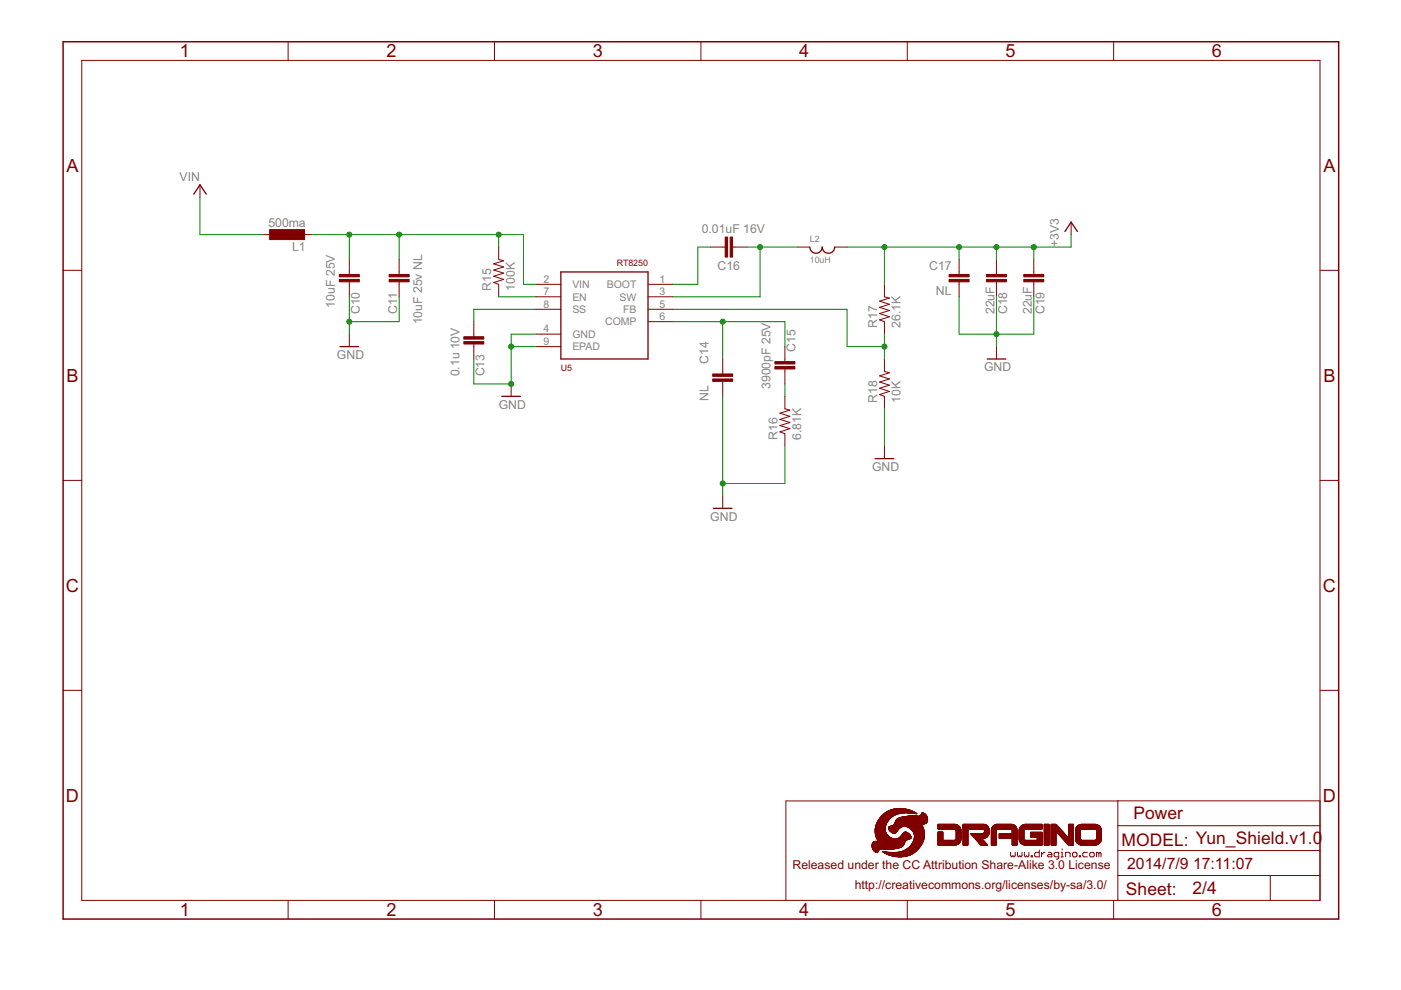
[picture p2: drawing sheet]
<svg xmlns="http://www.w3.org/2000/svg" width="297mm" height="210mm" viewBox="0 0 297 210" stroke-linecap="round" stroke-linejoin="round" font-family="sans-serif">
<defs><g id="words">
<g font-size="4.3" fill="#800000">
<text x="38.2" y="12.2">1</text>
<text x="81.9" y="12.2">2</text>
<text x="125.7" y="12.2">3</text>
<text x="169.4" y="12.2">4</text>
<text x="213.2" y="12.2">5</text>
<text x="256.9" y="12.2">6</text>
<text x="14.1" y="36.4">A</text>
<text x="280.6" y="36.4">A</text>
<text x="14.1" y="80.9">B</text>
<text x="280.6" y="80.9">B</text>
<text x="14" y="125.5">C</text>
<text x="280.5" y="125.5">C</text>
<text x="14" y="170">D</text>
<text x="280.5" y="170">D</text>
<text x="38.2" y="194.2">1</text>
<text x="81.9" y="194.2">2</text>
<text x="125.7" y="194.2">3</text>
<text x="169.4" y="194.2">4</text>
<text x="213.2" y="194.2">5</text>
<text x="256.9" y="194.2">6</text>
</g>
<g font-size="4.1" fill="#800000">
<text x="240.3" y="173.8">Power</text>
<text x="237.8" y="179.3">MODEL: Yun_Shield.v1.0</text>
<text x="238.7" y="189.7">Sheet:</text>
<text x="252.8" y="189.6">2/4</text>
</g>
<g font-size="3.7" fill="#800000">
<text x="239" y="184.3">2014/7/9</text>
<text x="252.9" y="184.3">17:11:07</text>
</g>
<g font-size="2.9" fill="#808080">
<text x="38.1" y="38.4">VIN</text>
<text x="56.9" y="48.1">500ma</text>
<text x="62" y="53.1">L1</text>
<text x="148.8" y="49.3">0.01uF 16V</text>
<text x="224.5" y="52.4" transform="rotate(-90 224.5 52.4)">+3V3</text>
<text x="152.2" y="57.3">C16</text>
<text x="197" y="57.3">C17</text>
<text x="71" y="65.2" transform="rotate(-90 71 65.2)">10uF 25V</text>
<text x="104.2" y="61.6" transform="rotate(-90 104.2 61.6)">R15</text>
<text x="109.2" y="61.6" transform="rotate(-90 109.2 61.6)">100K</text>
<text x="198.4" y="62.5">NL</text>
<text x="76.3" y="66.6" transform="rotate(-90 76.3 66.6)">C10</text>
<text x="84.2" y="66.6" transform="rotate(-90 84.2 66.6)">C11</text>
<text x="89.5" y="68.8" transform="rotate(-90 89.5 68.8)">10uF 25v NL</text>
<text x="186" y="69.5" transform="rotate(-90 186 69.5)">R17</text>
<text x="191" y="69.5" transform="rotate(-90 191 69.5)">26.1K</text>
<text x="210.9" y="66.6" transform="rotate(-90 210.9 66.6)">22uF</text>
<text x="213.5" y="66.6" transform="rotate(-90 213.5 66.6)">C18</text>
<text x="218.8" y="66.6" transform="rotate(-90 218.8 66.6)">22uF</text>
<text x="221.4" y="66.6" transform="rotate(-90 221.4 66.6)">C19</text>
<text x="71.4" y="76.1">GND</text>
<text x="150.2" y="77.2" transform="rotate(-90 150.2 77.2)">C14</text>
<text x="168.7" y="74.5" transform="rotate(-90 168.7 74.5)">C15</text>
<text x="97.4" y="79.8" transform="rotate(-90 97.4 79.8)">0.1u 10V</text>
<text x="102.7" y="79.8" transform="rotate(-90 102.7 79.8)">C13</text>
<text x="163.4" y="82.5" transform="rotate(-90 163.4 82.5)">3900pF 25V</text>
<text x="208.6" y="78.8">GND</text>
<text x="105.7" y="86.7">GND</text>
<text x="150.2" y="85.1" transform="rotate(-90 150.2 85.1)">NL</text>
<text x="186" y="85.4" transform="rotate(-90 186 85.4)">R18</text>
<text x="191" y="85.4" transform="rotate(-90 191 85.4)">10K</text>
<text x="164.9" y="93.3" transform="rotate(-90 164.9 93.3)">R16</text>
<text x="169.8" y="93.3" transform="rotate(-90 169.8 93.3)">6.81K</text>
<text x="184.9" y="99.9">GND</text>
<text x="150.6" y="110.4">GND</text>
</g>
<g font-size="2.9" fill="#800000">
<text x="168" y="184.3">Released under the CC Attribution Share-Alike 3.0 License</text>
<text x="181.2" y="188.5">http://creativecommons.org/licenses/by-sa/3.0/</text>
</g>
<g font-size="2.5" fill="#808080">
<text x="115.3" y="59.9">2</text>
<text x="139.8" y="59.9">1</text>
<text x="115.3" y="62.6">7</text>
<text x="115.3" y="65.2">8</text>
<text x="121.3" y="61.1">VIN</text>
<text x="121.3" y="63.7">EN</text>
<text x="128.7" y="61.1">BOOT</text>
<text x="131.3" y="63.7">SW</text>
<text x="139.8" y="62.6">3</text>
<text x="139.8" y="65.2">5</text>
<text x="115.3" y="70.5">4</text>
<text x="121.3" y="66.4">SS</text>
<text x="121.3" y="71.6">GND</text>
<text x="128.3" y="69">COMP</text>
<text x="132.1" y="66.4">FB</text>
<text x="139.8" y="67.8">6</text>
<text x="115.3" y="73.1">9</text>
<text x="121.3" y="74.3">EPAD</text>
</g>
<g font-size="2.1" fill="#808080">
<text x="171.7" y="51.3">L2</text>
<text x="171.7" y="55.8">10uH</text>
</g>
<g font-size="2.1" fill="#800000">
<text x="130.8" y="56.3">RT8250</text>
<text x="118.9" y="78.8">U5</text>
</g>
</g></defs>
<g fill="none" stroke="#800000" stroke-width=".21">
<path d="M17.3 12.8h262.6v178.1h-262.6zM61.1 8.8v4M104.8 8.8v4M148.6 8.8v4M192.4 8.8v4M236.1 8.8v4M42.4 39.2v2.6M13.4 57.3h3.9M55.6 49.7h2.6M63.5 49.7h2.6M74.1 55v3.2M74.1 59.8v3.1"/>
<path d="M84.6 55v3.2M84.6 59.8v3.1M105.7 52.4v2.6l1.1 .3-2.1 .6 2.1 .7-2.1 .7 2.1 .6-2.1 .7 2.1 .6-2.1 .7 1 .4v2.6M150.6 52.4h3.2M155.3 52.4h3.2M169.1 52.4h2.6M177 52.4h2.6M203.3 55v3.2M203.3 59.8v3.1M211.3 55v3.2M211.3 59.8v3.1M219.2 55v3.2"/>
<path d="M219.2 59.8v3.1M227.1 47.1v2.6M279.9 57.3h3.9M74.1 70.8v2.7M100.5 68.2v3.2M100.5 73v3.1M113.6 60.3h5.3M113.6 62.9h5.3M113.6 65.6h5.3M113.6 70.8h5.3M113.6 73.5h5.3M137.4 60.3h5.3"/>
<path d="M137.4 62.9h5.3M137.4 65.6h5.3M137.4 68.2h5.3M153.2 76.1v3.2M166.4 73.5v3.1M166.4 78.2v3.2M187.5 76.1v2.7l1.1 .2-2.1 .7 2.1 .6-2.1 .7 2.1 .7-2.1 .6 2.1 .7-2.1 .7 1 .3v2.7M187.5 60.3v2.6l1.1 .3-2.1 .7 2.1 .6-2.1 .7 2.1 .6-2.1 .7 2.1 .7-2.1 .6 1 .4v2.6M211.3 73.5v2.6M108.4 81.4v2.6M153.2 80.9v3.1M166.4 84v2.7l1.1 .3-2.1 .6 2.1 .7-2.1 .6 2.1 .7-2.1 .6 2.1 .7-2.1 .7 1 .3v2.7"/>
<path d="M187.5 94.6v2.6M13.4 101.9h3.9M153.2 105.2v2.6M279.9 101.9h3.9M13.4 146.4h3.9M279.9 146.4h3.9M225.2 180v.2M237 175.1h42.9M237 169.8h-70.4v21M279.9 169.8h-42.9v21.1M61.1 190.9v4M104.8 190.9v4"/>
<path d="M148.6 190.9v4M192.4 190.9v4M214.3 180.7v.7l.2 .3 .3-.3 .2 .3 .2-.3v-.7M215.7 180.7v.7l.3 .3 .2-.3 .3 .3 .2-.3v-.7M217.2 180.7v.7l.2 .3 .3-.3 .2 .3 .2-.3v-.7M218.6 181.4h.3v.3h-.3zM220.3 180.2v1.5h-.7l-.2-.3v-.4l.2-.3h.7M220.8 180.7v1M221.6 180.7h-.3l-.5 .5M222.3 180.7h.5l.2 .3v.7h-.7l-.3-.3 .3-.2h.7M224.5 181.7h-.8l-.2-.3v-.4l.2-.3h.8v1.2l-.5 .3M225 181.7h.4"/>
<path d="M225 180.7h.2v1M225.9 181.7v-1h.8l.2 .3v.7M227.4 181l.2-.3h.5l.2 .3v.4l-.2 .3h-.5l-.2-.3zM228.8 181.4h.3v.3h-.3zM230.5 180.7h-.7l-.2 .3v.4l.2 .3h.7M231.3 180.7h.5l.2 .3v.4l-.2 .3h-.5l-.3-.3v-.4zM233 181l-.5-.3v1M233 181v.7M233 181l.2-.3 .2 .3v.7M236.1 190.9v4M237 185.6h42.9M237 180.3h42.9"/>
<path d="M269.3 185.6v5.3"/>
</g>
<path d="M13.4 8.8h270.4v186.1h-270.4z" fill="none" stroke="#800000" stroke-width=".32"/>
<g fill="#800000" stroke="#800000" stroke-width=".21">
<path d="M190.4 181.7h.8z"/>
<path d="M190.1 181.6l1.4 .1z"/>
<path d="M189.8 181.6h1.9z"/>
<path d="M189.7 181.6h2.2z"/>
<path d="M189.5 181.5l2.5 .1z"/>
<path d="M189.4 181.5h2.7z"/>
<path d="M189.3 181.5h2.9z"/>
<path d="M189.1 181.5h3.2z"/>
<path d="M189 181.4l3.4 .1z"/>
<path d="M189 181.4h3.5z"/>
<path d="M188.8 181.4h3.8z"/>
<path d="M188.8 181.4h3.9z"/>
<path d="M188.7 181.3l4 .1z"/>
<path d="M188.6 181.3l4.2 .1z"/>
<path d="M188.5 181.3h4.4z"/>
<path d="M188.5 181.3h4.5z"/>
<path d="M188.4 181.2l4.6 .1z"/>
<path d="M188.3 181.2l4.8 .1z"/>
<path d="M188.3 181.2h4.8z"/>
<path d="M188.2 181.1l5 .1z"/>
<path d="M188.1 181.1l5.1 .1z"/>
<path d="M188.1 181.1h5.2z"/>
<path d="M188 181.1h5.3z"/>
<path d="M188 181l5.4 .1z"/>
<path d="M187.9 181l5.5 .1z"/>
<path d="M187.9 181h5.6z"/>
<path d="M187.8 181h5.7z"/>
<path d="M187.7 180.9l5.9 .1z"/>
<path d="M187.6 180.9h6.1z"/>
<path d="M187.6 180.8l6.1 .1z"/>
<path d="M187.5 180.8l6.2 .1z"/>
<path d="M187.5 180.8h6.3z"/>
<path d="M187.4 180.7l6.4 .1z"/>
<path d="M185.9 180.7l.2 .1z"/>
<path d="M187.4 180.7l1.6 .1z"/>
<path d="M189.8 180.7l4.1 .1z"/>
<path d="M185.8 180.7h.3z"/>
<path d="M187.3 180.7h1.3z"/>
<path d="M190.2 180.7h3.7z"/>
<path d="M185.7 180.7h.4z"/>
<path d="M187.3 180.7h.9z"/>
<path d="M190.4 180.7h3.6z"/>
<path d="M185.7 180.6l.4 .1z"/>
<path d="M187.2 180.6l.8 .1z"/>
<path d="M190.6 180.6l3.4 .1z"/>
<path d="M185.6 180.6l.5 .1z"/>
<path d="M187.2 180.6l.6 .1z"/>
<path d="M190.7 180.6l3.3 .1z"/>
<path d="M185.6 180.6h.5z"/>
<path d="M187.2 180.6h.4z"/>
<path d="M190.9 180.6h3.1z"/>
<path d="M185.5 180.6h.6z"/>
<path d="M187.1 180.6h.3z"/>
<path d="M191 180.6h3.1z"/>
<path d="M185.5 180.5l.6 .1z"/>
<path d="M191.1 180.5l3 .1z"/>
<path d="M185.4 180.5l.8 .1z"/>
<path d="M191.2 180.5l2.9 .1z"/>
<path d="M185.4 180.5h.8z"/>
<path d="M191.2 180.5h3z"/>
<path d="M191.3 180.5h2.9z"/>
<path d="M185.3 180.4l.9 .1z"/>
<path d="M191.4 180.4l2.8 .1z"/>
<path d="M185.3 180.4h.9z"/>
<path d="M191.5 180.4h2.7z"/>
<path d="M191.5 180.4h2.8z"/>
<path d="M191.6 180.4h2.7z"/>
<path d="M185.3 180.3l1 .1z"/>
<path d="M191.7 180.3l2.7 .1z"/>
<path d="M185.3 180.3h1z"/>
<path d="M191.7 180.3h2.7z"/>
<path d="M185.2 180.3h1.1z"/>
<path d="M191.8 180.3h2.6z"/>
<path d="M185.2 180.2l1.1 .1z"/>
<path d="M191.9 180.2l2.5 .1z"/>
<path d="M185.1 180.2h1.3z"/>
<path d="M191.9 180.2h2.6z"/>
<path d="M192 180.2h2.5z"/>
<path d="M185.1 180.1l1.3 .1z"/>
<path d="M192 180.1l2.5 .1z"/>
<path d="M185.1 180.1h1.4z"/>
<path d="M192.1 180.1h2.5z"/>
<path d="M187.6 180.1h.8z"/>
<path d="M185.1 180.1h1.5z"/>
<path d="M187.1 180.1h1.7z"/>
<path d="M192.2 180.1h2.4z"/>
<path d="M185.1 180l1.6 .1z"/>
<path d="M186.8 180l2.2 .1z"/>
<path d="M192.2 180l2.4 .1z"/>
<path d="M185.1 180h4.2z"/>
<path d="M192.3 180h2.4z"/>
<path d="M185 180h4.4z"/>
<path d="M185 180h4.6z"/>
<path d="M185 179.9l4.8 .1z"/>
<path d="M192.4 179.9l2.3 .1z"/>
<path d="M185 179.9h4.9z"/>
<path d="M192.4 179.9h2.3z"/>
<path d="M185 179.9h5.1z"/>
<path d="M192.4 179.9h2.4z"/>
<path d="M185 179.9h5.3z"/>
<path d="M192.5 179.9h2.3z"/>
<path d="M185 179.8l5.4 .1z"/>
<path d="M192.5 179.8l2.3 .1z"/>
<path d="M185 179.8h5.5z"/>
<path d="M192.6 179.8h2.2z"/>
<path d="M185 179.8h5.6z"/>
<path d="M192.6 179.8h2.3z"/>
<path d="M184.9 179.7l5.7 .1z"/>
<path d="M192.6 179.7l2.3 .1z"/>
<path d="M185 179.7l5.7 .1z"/>
<path d="M184.9 179.7h5.9z"/>
<path d="M192.7 179.7h2.2z"/>
<path d="M184.9 179.7h6z"/>
<path d="M184.9 179.6l6 .1z"/>
<path d="M192.7 179.6l2.3 .1z"/>
<path d="M184.9 179.6l6.1 .1z"/>
<path d="M192.8 179.6l2.2 .1z"/>
<path d="M184.9 179.6h6.2z"/>
<path d="M192.8 179.6h2.2z"/>
<path d="M184.9 179.5l6.3 .1z"/>
<path d="M192.8 179.5l2.3 .1z"/>
<path d="M192.9 179.5l2.2 .1z"/>
<path d="M184.9 179.5h6.4z"/>
<path d="M192.9 179.5h2.2z"/>
<path d="M184.9 179.4l6.4 .1z"/>
<path d="M192.9 179.4l2.2 .1z"/>
<path d="M193 179.4l2.2 .1z"/>
<path d="M184.9 179.4h6.5z"/>
<path d="M193 179.4h2.2z"/>
<path d="M184.9 179.3l6.5 .1z"/>
<path d="M193 179.3l2.2 .1z"/>
<path d="M184.9 179.3h6.6z"/>
<path d="M193.1 179.3h2.1z"/>
<path d="M184.9 179.2l6.6 .1z"/>
<path d="M193.1 179.2l2.2 .1z"/>
<path d="M184.9 179.2h6.7z"/>
<path d="M193.1 179.2h2.2z"/>
<path d="M193.2 179.2h2.1z"/>
<path d="M198.9 179.2h3.5z"/>
<path d="M204.2 179.2h1z"/>
<path d="M208 179.2h1.4z"/>
<path d="M210.2 179.2h1z"/>
<path d="M214.6 179.2h1z"/>
<path d="M217.4 179.2h3.5z"/>
<path d="M221.4 179.2h1z"/>
<path d="M222.9 179.2h1z"/>
<path d="M226.5 179.2h1.1z"/>
<path d="M229.4 179.2h2.7z"/>
<path d="M184.9 179.1l6.7 .1z"/>
<path d="M193.2 179.1l2.1 .1z"/>
<path d="M198.9 179.1l3.7 .1z"/>
<path d="M204.2 179.1l1 .1z"/>
<path d="M208 179.1l1.4 .1z"/>
<path d="M210.2 179.1l1 .1z"/>
<path d="M214.6 179.1l1 .1z"/>
<path d="M217.2 179.1l3.8 .1z"/>
<path d="M221.4 179.1l1 .1z"/>
<path d="M222.9 179.1l1 .1z"/>
<path d="M226.5 179.1l1.1 .1z"/>
<path d="M229.1 179.1l3.3 .1z"/>
<path d="M198.9 179.1l3.8 .1z"/>
<path d="M207.9 179.1l1.5 .1z"/>
<path d="M217.1 179.1l3.8 .1z"/>
<path d="M229 179.1l3.5 .1z"/>
<path d="M184.9 179.1h6.7z"/>
<path d="M193.2 179.1h2.1z"/>
<path d="M198.9 179.1h3.9z"/>
<path d="M204.2 179.1h1z"/>
<path d="M207.9 179.1h1.4z"/>
<path d="M210.2 179.1h1z"/>
<path d="M214.6 179.1h1z"/>
<path d="M217 179.1h3.9z"/>
<path d="M221.4 179.1h1z"/>
<path d="M222.9 179.1h1z"/>
<path d="M226.5 179.1h1.1z"/>
<path d="M229 179.1h3.6z"/>
<path d="M193.3 179.1h2.1z"/>
<path d="M198.9 179.1h4z"/>
<path d="M216.9 179.1h4z"/>
<path d="M226.4 179.1h1.2z"/>
<path d="M228.9 179.1h3.7z"/>
<path d="M184.9 179l6.7 .1z"/>
<path d="M193.3 179l2.1 .1z"/>
<path d="M198.9 179l4 .1z"/>
<path d="M204.2 179l1 .1z"/>
<path d="M207.9 179l1.4 .1z"/>
<path d="M210.2 179l1 .1z"/>
<path d="M214.6 179l1 .1z"/>
<path d="M216.9 179l4 .1z"/>
<path d="M221.4 179l1 .1z"/>
<path d="M222.9 179l1 .1z"/>
<path d="M226.4 179l1.2 .1z"/>
<path d="M228.8 179l3.9 .1z"/>
<path d="M184.9 179h6.7z"/>
<path d="M193.3 179h2.1z"/>
<path d="M198.9 179h4.1z"/>
<path d="M204.2 179h1z"/>
<path d="M207.8 179h1.5z"/>
<path d="M210.2 179h1z"/>
<path d="M214.6 179h1z"/>
<path d="M216.8 179h4.1z"/>
<path d="M221.4 179h1z"/>
<path d="M222.9 179h1z"/>
<path d="M226.4 179h1.2z"/>
<path d="M228.8 179h3.9z"/>
<path d="M184.9 179h6.8z"/>
<path d="M207.8 179h1.4z"/>
<path d="M228.7 179h4.1z"/>
<path d="M198.9 179h4.2z"/>
<path d="M216.7 179h4.2z"/>
<path d="M228.7 179h4.2z"/>
<path d="M184.9 178.9l6.8 .1z"/>
<path d="M193.3 178.9l2.2 .1z"/>
<path d="M198.9 178.9l4.2 .1z"/>
<path d="M204.2 178.9l1 .1z"/>
<path d="M207.8 178.9l1.4 .1z"/>
<path d="M210.2 178.9l1 .1z"/>
<path d="M214.6 178.9l1 .1z"/>
<path d="M216.7 178.9l4.2 .1z"/>
<path d="M221.4 178.9l1 .1z"/>
<path d="M222.9 178.9l1 .1z"/>
<path d="M226.3 178.9l1.3 .1z"/>
<path d="M228.6 178.9l4.3 .1z"/>
<path d="M185 178.9h6.7z"/>
<path d="M193.3 178.9h2.2z"/>
<path d="M198.9 178.9h4.3z"/>
<path d="M204.2 178.9h1z"/>
<path d="M207.8 178.9h1.3z"/>
<path d="M210.2 178.9h1z"/>
<path d="M214.6 178.9h1z"/>
<path d="M216.6 178.9h4.4z"/>
<path d="M221.4 178.9h1z"/>
<path d="M222.9 178.9h1z"/>
<path d="M226.3 178.9h1.3z"/>
<path d="M228.6 178.9h4.3z"/>
<path d="M193.4 178.9h2.1z"/>
<path d="M207.7 178.9h1.4z"/>
<path d="M216.6 178.9h4.3z"/>
<path d="M228.6 178.9h4.4z"/>
<path d="M184.9 178.9h6.8z"/>
<path d="M228.5 178.9h4.5z"/>
<path d="M185 178.8l6.7 .1z"/>
<path d="M193.4 178.8l2.1 .1z"/>
<path d="M198.9 178.8l4.4 .1z"/>
<path d="M204.2 178.8l1 .1z"/>
<path d="M207.7 178.8l1.4 .1z"/>
<path d="M210.2 178.8l1 .1z"/>
<path d="M214.6 178.8l1 .1z"/>
<path d="M216.5 178.8l4.4 .1z"/>
<path d="M221.4 178.8l1 .1z"/>
<path d="M222.9 178.8l1 .1z"/>
<path d="M226.2 178.8l1.4 .1z"/>
<path d="M228.5 178.8l4.5 .1z"/>
<path d="M185 178.8h6.7z"/>
<path d="M193.4 178.8h2.1z"/>
<path d="M198.9 178.8h4.4z"/>
<path d="M204.2 178.8h1z"/>
<path d="M207.6 178.8h1.5z"/>
<path d="M210.2 178.8h1z"/>
<path d="M214.6 178.8h1z"/>
<path d="M216.5 178.8h4.4z"/>
<path d="M221.4 178.8h1z"/>
<path d="M222.9 178.8h1z"/>
<path d="M226.2 178.8h1.4z"/>
<path d="M228.5 178.8h4.6z"/>
<path d="M207.6 178.8h1.4z"/>
<path d="M228.4 178.8h4.7z"/>
<path d="M185 178.8h6.8z"/>
<path d="M193.4 178.8h2.2z"/>
<path d="M198.9 178.8h4.5z"/>
<path d="M185 178.7l6.8 .1z"/>
<path d="M193.5 178.7l2.1 .1z"/>
<path d="M198.9 178.7l4.5 .1z"/>
<path d="M204.2 178.7l1 .1z"/>
<path d="M207.6 178.7l1.4 .1z"/>
<path d="M210.2 178.7l1 .1z"/>
<path d="M214.6 178.7l1 .1z"/>
<path d="M216.4 178.7l4.6 .1z"/>
<path d="M221.4 178.7l1 .1z"/>
<path d="M222.9 178.7l1 .1z"/>
<path d="M226.1 178.7l1.5 .1z"/>
<path d="M228.4 178.7l4.8 .1z"/>
<path d="M185.1 178.7h6.7z"/>
<path d="M193.5 178.7h2.1z"/>
<path d="M198.9 178.7h4.5z"/>
<path d="M204.2 178.7h1z"/>
<path d="M207.6 178.7h1.4z"/>
<path d="M210.2 178.7h1z"/>
<path d="M214.6 178.7h1z"/>
<path d="M216.4 178.7h4.5z"/>
<path d="M221.4 178.7h1z"/>
<path d="M222.9 178.7h1z"/>
<path d="M226.1 178.7h1.5z"/>
<path d="M228.3 178.7h4.9z"/>
<path d="M198.9 178.7h4.6z"/>
<path d="M207.5 178.7h1.4z"/>
<path d="M185.1 178.6l6.7 .1z"/>
<path d="M193.5 178.6l2.1 .1z"/>
<path d="M198.9 178.6l4.6 .1z"/>
<path d="M204.2 178.6l1 .1z"/>
<path d="M207.5 178.6l1.4 .1z"/>
<path d="M210.2 178.6l1 .1z"/>
<path d="M214.6 178.6l1 .1z"/>
<path d="M216.4 178.6l4.5 .1z"/>
<path d="M221.4 178.6l1 .1z"/>
<path d="M222.9 178.6l1 .1z"/>
<path d="M226.1 178.6l1.5 .1z"/>
<path d="M228.3 178.6l4.9 .1z"/>
<path d="M185.1 178.6h6.7z"/>
<path d="M193.5 178.6h2.1z"/>
<path d="M198.9 178.6h4.6z"/>
<path d="M204.2 178.6h1z"/>
<path d="M207.5 178.6h1.4z"/>
<path d="M210.2 178.6h1z"/>
<path d="M214.6 178.6h1z"/>
<path d="M216.4 178.6h4.5z"/>
<path d="M221.4 178.6h1z"/>
<path d="M222.9 178.6h1z"/>
<path d="M226.1 178.6h1.5z"/>
<path d="M228.3 178.6h4.9z"/>
<path d="M185.2 178.6h6.6z"/>
<path d="M216.3 178.6h4.6z"/>
<path d="M226 178.6h1.6z"/>
<path d="M228.3 178.6h5z"/>
<path d="M207.4 178.6h1.5z"/>
<path d="M228.2 178.6h5.1z"/>
<path d="M185.2 178.5l6.6 .1z"/>
<path d="M193.6 178.5l2 .1z"/>
<path d="M198.9 178.5l4.6 .1z"/>
<path d="M204.2 178.5l1 .1z"/>
<path d="M207.4 178.5l1.4 .1z"/>
<path d="M210.2 178.5l1 .1z"/>
<path d="M214.6 178.5l1 .1z"/>
<path d="M216.3 178.5l4.6 .1z"/>
<path d="M221.4 178.5l1 .1z"/>
<path d="M222.9 178.5l1 .1z"/>
<path d="M226 178.5l1.6 .1z"/>
<path d="M228.2 178.5l5.1 .1z"/>
<path d="M185.3 178.5h6.6z"/>
<path d="M193.6 178.5h2.1z"/>
<path d="M198.9 178.5h4.6z"/>
<path d="M204.2 178.5h1z"/>
<path d="M207.4 178.5h1.4z"/>
<path d="M210.2 178.5h1z"/>
<path d="M214.6 178.5h1z"/>
<path d="M216.3 178.5h4.6z"/>
<path d="M221.4 178.5h1z"/>
<path d="M222.9 178.5h1z"/>
<path d="M226 178.5h1.6z"/>
<path d="M228.2 178.5h5.1z"/>
<path d="M198.9 178.5h4.7z"/>
<path d="M216.2 178.5h4.7z"/>
<path d="M225.9 178.5h1.7z"/>
<path d="M207.3 178.5h1.4z"/>
<path d="M185.4 178.4l6.5 .1z"/>
<path d="M193.6 178.4l2.1 .1z"/>
<path d="M198.9 178.4l4.7 .1z"/>
<path d="M204.2 178.4l1 .1z"/>
<path d="M207.3 178.4l1.4 .1z"/>
<path d="M210.2 178.4l1 .1z"/>
<path d="M214.6 178.4l1 .1z"/>
<path d="M216.2 178.4l4.8 .1z"/>
<path d="M221.4 178.4l1 .1z"/>
<path d="M222.9 178.4l1 .1z"/>
<path d="M225.9 178.4l1.7 .1z"/>
<path d="M228.2 178.4l5.2 .1z"/>
<path d="M185.5 178.4h6.4z"/>
<path d="M193.6 178.4h2.1z"/>
<path d="M198.9 178.4h4.7z"/>
<path d="M204.2 178.4h1z"/>
<path d="M207.3 178.4h1.4z"/>
<path d="M210.2 178.4h1z"/>
<path d="M214.6 178.4h1z"/>
<path d="M216.2 178.4h4.8z"/>
<path d="M221.4 178.4h1z"/>
<path d="M222.9 178.4h1z"/>
<path d="M225.8 178.4h1.8z"/>
<path d="M228.2 178.4h5.2z"/>
<path d="M185.6 178.4h6.4z"/>
<path d="M193.7 178.4h2z"/>
<path d="M216.2 178.4h4.7z"/>
<path d="M228.1 178.4h5.3z"/>
<path d="M186.2 178.4h5.7z"/>
<path d="M207.2 178.4h1.4z"/>
<path d="M186.2 178.3l5.8 .1z"/>
<path d="M193.7 178.3l2 .1z"/>
<path d="M198.9 178.3l4.8 .1z"/>
<path d="M204.2 178.3l1 .1z"/>
<path d="M207.2 178.3l1.5 .1z"/>
<path d="M210.2 178.3l1 .1z"/>
<path d="M214.6 178.3l1 .1z"/>
<path d="M216.2 178.3l4.7 .1z"/>
<path d="M221.4 178.3l1 .1z"/>
<path d="M222.9 178.3l1 .1z"/>
<path d="M225.8 178.3l1.8 .1z"/>
<path d="M228.1 178.3l5.3 .1z"/>
<path d="M186.2 178.3h5.8z"/>
<path d="M193.7 178.3h2z"/>
<path d="M198.9 178.3h4.8z"/>
<path d="M204.2 178.3h1z"/>
<path d="M207.2 178.3h1.4z"/>
<path d="M210.2 178.3h1z"/>
<path d="M214.6 178.3h1z"/>
<path d="M216.2 178.3h4.7z"/>
<path d="M221.4 178.3h1z"/>
<path d="M222.9 178.3h1z"/>
<path d="M225.8 178.3h1.8z"/>
<path d="M228.1 178.3h5.3z"/>
<path d="M225.7 178.3h1.9z"/>
<path d="M186.2 178.2l5.8 .1z"/>
<path d="M193.7 178.2l2.1 .1z"/>
<path d="M198.9 178.2l4.8 .1z"/>
<path d="M204.2 178.2l1 .1z"/>
<path d="M207.1 178.2l1.5 .1z"/>
<path d="M210.2 178.2l1 .1z"/>
<path d="M214.6 178.2l1 .1z"/>
<path d="M216.2 178.2l4.7 .1z"/>
<path d="M221.4 178.2l1 .1z"/>
<path d="M222.9 178.2l1 .1z"/>
<path d="M225.7 178.2l1.9 .1z"/>
<path d="M228.1 178.2l5.3 .1z"/>
<path d="M186.1 178.2l6 .1z"/>
<path d="M207.1 178.2l1.4 .1z"/>
<path d="M186.1 178.2h6z"/>
<path d="M193.7 178.2h2.1z"/>
<path d="M198.9 178.2h4.8z"/>
<path d="M204.2 178.2h1z"/>
<path d="M207.1 178.2h1.4z"/>
<path d="M210.2 178.2h1z"/>
<path d="M214.6 178.2h1z"/>
<path d="M216.1 178.2h4.8z"/>
<path d="M221.4 178.2h1z"/>
<path d="M222.9 178.2h1z"/>
<path d="M225.7 178.2h1.9z"/>
<path d="M228.1 178.2h5.4z"/>
<path d="M225.6 178.2h2z"/>
<path d="M228 178.2h5.5z"/>
<path d="M186.1 178.1l6 .1z"/>
<path d="M193.7 178.1l2.1 .1z"/>
<path d="M198.9 178.1l1 .1z"/>
<path d="M202.4 178.1l1.3 .1z"/>
<path d="M204.2 178.1l1 .1z"/>
<path d="M207.1 178.1l1.3 .1z"/>
<path d="M210.2 178.1l1 .1z"/>
<path d="M214.6 178.1l1 .1z"/>
<path d="M216.1 178.1l1.3 .1z"/>
<path d="M219.9 178.1l1 .1z"/>
<path d="M221.4 178.1l1 .1z"/>
<path d="M222.9 178.1l1 .1z"/>
<path d="M225.6 178.1l2 .1z"/>
<path d="M228.1 178.1l1.3 .1z"/>
<path d="M232.2 178.1l1.3 .1z"/>
<path d="M186.1 178.1l6.1 .1z"/>
<path d="M202.5 178.1l1.2 .1z"/>
<path d="M207 178.1l1.4 .1z"/>
<path d="M216.1 178.1l1.2 .1z"/>
<path d="M228 178.1l1.3 .1z"/>
<path d="M232.3 178.1l1.2 .1z"/>
<path d="M186.1 178.1h6.1z"/>
<path d="M193.8 178.1h2z"/>
<path d="M198.9 178.1h1z"/>
<path d="M202.6 178.1h1.1z"/>
<path d="M204.2 178.1h1z"/>
<path d="M207 178.1h1.4z"/>
<path d="M210.2 178.1h1z"/>
<path d="M214.6 178.1h1z"/>
<path d="M216.1 178.1h1.1z"/>
<path d="M219.9 178.1h1z"/>
<path d="M221.4 178.1h1z"/>
<path d="M222.9 178.1h1z"/>
<path d="M225.6 178.1h2z"/>
<path d="M228.1 178.1h1.1z"/>
<path d="M232.3 178.1h1.2z"/>
<path d="M186.1 178.1h6.2z"/>
<path d="M202.6 178.1h1.2z"/>
<path d="M228 178.1h1.2z"/>
<path d="M232.4 178.1h1.1z"/>
<path d="M186 178l6.4 .1z"/>
<path d="M193.8 178l2 .1z"/>
<path d="M198.9 178l1 .1z"/>
<path d="M202.6 178l1.1 .1z"/>
<path d="M204.2 178l1 .1z"/>
<path d="M206.9 178l1.5 .1z"/>
<path d="M210.2 178l1 .1z"/>
<path d="M214.6 178l1 .1z"/>
<path d="M216.1 178l1.1 .1z"/>
<path d="M219.9 178l1 .1z"/>
<path d="M221.4 178l1 .1z"/>
<path d="M222.9 178l1 .1z"/>
<path d="M225.5 178l2.1 .1z"/>
<path d="M228 178l1.2 .1z"/>
<path d="M232.4 178l1.1 .1z"/>
<path d="M193.8 178l2.1 .1z"/>
<path d="M202.6 178l1.2 .1z"/>
<path d="M228 178l1.1 .1z"/>
<path d="M186 178h6.5z"/>
<path d="M193.8 178h2.1z"/>
<path d="M198.9 178h1z"/>
<path d="M202.7 178h1z"/>
<path d="M204.2 178h1z"/>
<path d="M206.9 178h1.4z"/>
<path d="M210.2 178h1z"/>
<path d="M214.6 178h1z"/>
<path d="M216.1 178h1z"/>
<path d="M219.9 178h1z"/>
<path d="M221.4 178h1z"/>
<path d="M222.9 178h1z"/>
<path d="M225.5 178h2.1z"/>
<path d="M228 178h1.1z"/>
<path d="M232.5 178h1z"/>
<path d="M186 177.9l6.6 .1z"/>
<path d="M193.8 177.9l2.1 .1z"/>
<path d="M198.9 177.9l1 .1z"/>
<path d="M202.7 177.9l1 .1z"/>
<path d="M204.2 177.9l1 .1z"/>
<path d="M206.9 177.9l1.4 .1z"/>
<path d="M210.2 177.9l1 .1z"/>
<path d="M214.6 177.9l1 .1z"/>
<path d="M216.1 177.9l1 .1z"/>
<path d="M219.9 177.9l1 .1z"/>
<path d="M221.4 177.9l1 .1z"/>
<path d="M222.9 177.9l1 .1z"/>
<path d="M225.5 177.9l2.1 .1z"/>
<path d="M228 177.9l1.1 .1z"/>
<path d="M232.5 177.9l1 .1z"/>
<path d="M186 177.9l6.7 .1z"/>
<path d="M225.4 177.9l2.2 .1z"/>
<path d="M186 177.9h6.8z"/>
<path d="M193.8 177.9h2.1z"/>
<path d="M198.9 177.9h1z"/>
<path d="M202.7 177.9h1z"/>
<path d="M204.2 177.9h1z"/>
<path d="M206.9 177.9h1.4z"/>
<path d="M210.2 177.9h1z"/>
<path d="M214.6 177.9h1z"/>
<path d="M216.1 177.9h1z"/>
<path d="M219.9 177.9h1z"/>
<path d="M221.4 177.9h1z"/>
<path d="M222.9 177.9h1z"/>
<path d="M225.4 177.9h2.2z"/>
<path d="M228 177.9h1.1z"/>
<path d="M232.5 177.9h1z"/>
<path d="M185.9 177.9h3.7z"/>
<path d="M189.9 177.9h2.9z"/>
<path d="M206.8 177.9h1.4z"/>
<path d="M216 177.9h1.1z"/>
<path d="M185.9 177.8l3.5 .1z"/>
<path d="M190.1 177.8l2.8 .1z"/>
<path d="M193.8 177.8l2.1 .1z"/>
<path d="M198.9 177.8l1 .1z"/>
<path d="M202.7 177.8l1 .1z"/>
<path d="M204.2 177.8l1 .1z"/>
<path d="M206.8 177.8l1.4 .1z"/>
<path d="M210.2 177.8l1 .1z"/>
<path d="M214.6 177.8l1 .1z"/>
<path d="M216.1 177.8l1 .1z"/>
<path d="M219.9 177.8l1 .1z"/>
<path d="M221.4 177.8l1 .1z"/>
<path d="M222.9 177.8l1 .1z"/>
<path d="M225.4 177.8l2.2 .1z"/>
<path d="M228 177.8l1.1 .1z"/>
<path d="M232.5 177.8l1 .1z"/>
<path d="M185.9 177.8l3.4 .1z"/>
<path d="M190.2 177.8l2.8 .1z"/>
<path d="M202.7 177.8l1.1 .1z"/>
<path d="M225.3 177.8l2.3 .1z"/>
<path d="M228 177.8l1 .1z"/>
<path d="M185.9 177.8h3.4z"/>
<path d="M190.3 177.8h2.7z"/>
<path d="M193.8 177.8h2.1z"/>
<path d="M198.9 177.8h1z"/>
<path d="M202.7 177.8h1.1z"/>
<path d="M204.2 177.8h1z"/>
<path d="M206.7 177.8h1.5z"/>
<path d="M210.2 177.8h1z"/>
<path d="M214.6 177.8h1z"/>
<path d="M216.1 177.8h1z"/>
<path d="M219.9 177.8h1z"/>
<path d="M221.4 177.8h1z"/>
<path d="M222.9 177.8h1z"/>
<path d="M225.3 177.8h2.3z"/>
<path d="M228 177.8h1z"/>
<path d="M232.5 177.8h1z"/>
<path d="M185.9 177.8h3.3z"/>
<path d="M190.3 177.8h2.8z"/>
<path d="M185.9 177.7l3.2 .1z"/>
<path d="M190.4 177.7l2.7 .1z"/>
<path d="M193.8 177.7l2.1 .1z"/>
<path d="M198.9 177.7l1 .1z"/>
<path d="M202.7 177.7l1.1 .1z"/>
<path d="M204.2 177.7l1 .1z"/>
<path d="M206.7 177.7l1.4 .1z"/>
<path d="M210.2 177.7l1 .1z"/>
<path d="M211.9 177.7l3.7 .1z"/>
<path d="M216.1 177.7l1 .1z"/>
<path d="M219.9 177.7l1 .1z"/>
<path d="M221.4 177.7l1 .1z"/>
<path d="M222.9 177.7l1 .1z"/>
<path d="M225.3 177.7l2.3 .1z"/>
<path d="M228 177.7l1 .1z"/>
<path d="M232.5 177.7l1 .1z"/>
<path d="M190.5 177.7l2.6 .1z"/>
<path d="M206.7 177.7l1.9 .1z"/>
<path d="M185.9 177.7h3.1z"/>
<path d="M190.5 177.7h2.6z"/>
<path d="M193.9 177.7h2z"/>
<path d="M198.9 177.7h1z"/>
<path d="M202.7 177.7h1.1z"/>
<path d="M204.2 177.7h1z"/>
<path d="M206.7 177.7h2.1z"/>
<path d="M210.2 177.7h1z"/>
<path d="M211.9 177.7h3.7z"/>
<path d="M216.1 177.7h1z"/>
<path d="M219.9 177.7h1z"/>
<path d="M221.4 177.7h1z"/>
<path d="M222.9 177.7h1z"/>
<path d="M225.2 177.7h1.3z"/>
<path d="M226.6 177.7h1z"/>
<path d="M228 177.7h1z"/>
<path d="M232.5 177.7h1z"/>
<path d="M185.8 177.7h3.2z"/>
<path d="M206.6 177.7h2.3z"/>
<path d="M185.9 177.6l3 .1z"/>
<path d="M190.6 177.6l2.5 .1z"/>
<path d="M193.9 177.6l2 .1z"/>
<path d="M198.9 177.6l1 .1z"/>
<path d="M202.7 177.6l1.1 .1z"/>
<path d="M204.2 177.6l1 .1z"/>
<path d="M206.6 177.6l2.4 .1z"/>
<path d="M210.2 177.6l1 .1z"/>
<path d="M211.9 177.6l3.7 .1z"/>
<path d="M216.1 177.6l1 .1z"/>
<path d="M219.9 177.6l1 .1z"/>
<path d="M221.4 177.6l1 .1z"/>
<path d="M222.9 177.6l1 .1z"/>
<path d="M225.2 177.6l1.3 .1z"/>
<path d="M226.6 177.6l1 .1z"/>
<path d="M228 177.6l1 .1z"/>
<path d="M232.5 177.6l1 .1z"/>
<path d="M185.8 177.6l3.1 .1z"/>
<path d="M225.1 177.6l1.4 .1z"/>
<path d="M185.8 177.6h3z"/>
<path d="M190.7 177.6h2.5z"/>
<path d="M193.9 177.6h2z"/>
<path d="M198.9 177.6h1z"/>
<path d="M202.7 177.6h1.1z"/>
<path d="M204.2 177.6h1z"/>
<path d="M206.6 177.6h2.5z"/>
<path d="M210.2 177.6h1z"/>
<path d="M211.9 177.6h3.7z"/>
<path d="M216.1 177.6h1z"/>
<path d="M219.9 177.6h1z"/>
<path d="M221.4 177.6h1z"/>
<path d="M222.9 177.6h1z"/>
<path d="M225.1 177.6h1.3z"/>
<path d="M226.6 177.6h1z"/>
<path d="M228 177.6h1z"/>
<path d="M232.5 177.6h1z"/>
<path d="M185.8 177.5l3 .1z"/>
<path d="M190.7 177.5l2.5 .1z"/>
<path d="M193.9 177.5l2 .1z"/>
<path d="M198.9 177.5l1 .1z"/>
<path d="M202.7 177.5l1.1 .1z"/>
<path d="M204.2 177.5l1 .1z"/>
<path d="M206.5 177.5l2.6 .1z"/>
<path d="M210.2 177.5l1 .1z"/>
<path d="M211.9 177.5l3.7 .1z"/>
<path d="M216.1 177.5l1 .1z"/>
<path d="M219.9 177.5l1 .1z"/>
<path d="M221.4 177.5l1 .1z"/>
<path d="M222.9 177.5l1 .1z"/>
<path d="M225.1 177.5l1.3 .1z"/>
<path d="M226.6 177.5l1 .1z"/>
<path d="M228 177.5l1 .1z"/>
<path d="M232.5 177.5l1 .1z"/>
<path d="M185.8 177.5l2.9 .1z"/>
<path d="M190.8 177.5l2.4 .1z"/>
<path d="M185.8 177.5h2.9z"/>
<path d="M190.8 177.5h2.3z"/>
<path d="M193.9 177.5h2z"/>
<path d="M198.9 177.5h1z"/>
<path d="M202.7 177.5h1.1z"/>
<path d="M204.2 177.5h1z"/>
<path d="M206.5 177.5h2.7z"/>
<path d="M210.2 177.5h1z"/>
<path d="M211.9 177.5h3.7z"/>
<path d="M216.1 177.5h1z"/>
<path d="M219.9 177.5h1z"/>
<path d="M221.4 177.5h1z"/>
<path d="M222.9 177.5h1z"/>
<path d="M225.1 177.5h1.3z"/>
<path d="M226.6 177.5h1z"/>
<path d="M228 177.5h1z"/>
<path d="M232.5 177.5h1z"/>
<path d="M185.8 177.5h2.8z"/>
<path d="M193.9 177.5h2.1z"/>
<path d="M225 177.5h1.4z"/>
<path d="M190.8 177.5h2.4z"/>
<path d="M206.5 177.5h2.8z"/>
<path d="M218.5 177.5h2.4z"/>
<path d="M225 177.5h1.3z"/>
<path d="M185.8 177.4l2.8 .1z"/>
<path d="M190.9 177.4l2.2 .1z"/>
<path d="M193.9 177.4l2.1 .1z"/>
<path d="M198.9 177.4l1 .1z"/>
<path d="M202.7 177.4l1.1 .1z"/>
<path d="M204.2 177.4l1 .1z"/>
<path d="M206.4 177.4l2.9 .1z"/>
<path d="M210.2 177.4l1 .1z"/>
<path d="M211.9 177.4l3.7 .1z"/>
<path d="M216.1 177.4l1 .1z"/>
<path d="M218.5 177.4l2.4 .1z"/>
<path d="M221.4 177.4l1 .1z"/>
<path d="M222.9 177.4l1 .1z"/>
<path d="M225 177.4l1.3 .1z"/>
<path d="M226.6 177.4l1 .1z"/>
<path d="M228 177.4l1 .1z"/>
<path d="M232.5 177.4l1 .1z"/>
<path d="M185.7 177.4h2.8z"/>
<path d="M190.9 177.4h2.2z"/>
<path d="M193.9 177.4h2.1z"/>
<path d="M198.9 177.4h1z"/>
<path d="M202.7 177.4h1.1z"/>
<path d="M204.2 177.4h1z"/>
<path d="M206.4 177.4h2.9z"/>
<path d="M210.2 177.4h1z"/>
<path d="M211.9 177.4h3.7z"/>
<path d="M216.1 177.4h1z"/>
<path d="M218.5 177.4h2.4z"/>
<path d="M221.4 177.4h1z"/>
<path d="M222.9 177.4h1z"/>
<path d="M225 177.4h1.3z"/>
<path d="M226.6 177.4h1z"/>
<path d="M228 177.4h1z"/>
<path d="M232.5 177.4h1z"/>
<path d="M185.8 177.4h2.7z"/>
<path d="M224.9 177.4h1.4z"/>
<path d="M206.4 177.4h3z"/>
<path d="M224.9 177.4h1.3z"/>
<path d="M185.7 177.3l2.8 .1z"/>
<path d="M191 177.3l2.1 .1z"/>
<path d="M193.9 177.3l2.1 .1z"/>
<path d="M198.9 177.3l1 .1z"/>
<path d="M202.7 177.3l1.1 .1z"/>
<path d="M204.2 177.3l1 .1z"/>
<path d="M206.3 177.3l3.1 .1z"/>
<path d="M210.2 177.3l1 .1z"/>
<path d="M211.9 177.3l3.7 .1z"/>
<path d="M216.1 177.3l1 .1z"/>
<path d="M218.5 177.3l2.4 .1z"/>
<path d="M221.4 177.3l1 .1z"/>
<path d="M222.9 177.3l1 .1z"/>
<path d="M224.9 177.3l1.3 .1z"/>
<path d="M226.6 177.3l1 .1z"/>
<path d="M228 177.3l1 .1z"/>
<path d="M232.5 177.3l1 .1z"/>
<path d="M185.7 177.3h2.7z"/>
<path d="M191 177.3h2.1z"/>
<path d="M193.9 177.3h2.1z"/>
<path d="M198.9 177.3h1z"/>
<path d="M202.7 177.3h1.1z"/>
<path d="M204.2 177.3h1z"/>
<path d="M206.3 177.3h3.1z"/>
<path d="M210.2 177.3h1z"/>
<path d="M211.9 177.3h3.7z"/>
<path d="M216.1 177.3h1z"/>
<path d="M218.5 177.3h2.4z"/>
<path d="M221.4 177.3h1z"/>
<path d="M222.9 177.3h1z"/>
<path d="M224.9 177.3h1.3z"/>
<path d="M226.6 177.3h1z"/>
<path d="M228 177.3h1z"/>
<path d="M232.5 177.3h1z"/>
<path d="M185.7 177.2l2.7 .1z"/>
<path d="M191 177.2l2.1 .1z"/>
<path d="M193.9 177.2l2.1 .1z"/>
<path d="M198.9 177.2l1 .1z"/>
<path d="M202.7 177.2l1.1 .1z"/>
<path d="M204.2 177.2l1 .1z"/>
<path d="M206.3 177.2l3.1 .1z"/>
<path d="M210.2 177.2l1 .1z"/>
<path d="M211.9 177.2l3.7 .1z"/>
<path d="M216.1 177.2l1 .1z"/>
<path d="M218.5 177.2l2.4 .1z"/>
<path d="M221.4 177.2l1 .1z"/>
<path d="M222.9 177.2l1 .1z"/>
<path d="M224.8 177.2l1.3 .1z"/>
<path d="M226.6 177.2l1 .1z"/>
<path d="M228 177.2l1 .1z"/>
<path d="M232.5 177.2l1 .1z"/>
<path d="M185.7 177.2h2.6z"/>
<path d="M191.1 177.2h2z"/>
<path d="M193.9 177.2h2.1z"/>
<path d="M198.9 177.2h1z"/>
<path d="M202.7 177.2h1.1z"/>
<path d="M204.2 177.2h1z"/>
<path d="M206.2 177.2h3.3z"/>
<path d="M210.2 177.2h1z"/>
<path d="M211.9 177.2h3.7z"/>
<path d="M216.1 177.2h1z"/>
<path d="M218.5 177.2h2.4z"/>
<path d="M221.4 177.2h1z"/>
<path d="M222.9 177.2h1z"/>
<path d="M224.8 177.2h1.3z"/>
<path d="M226.6 177.2h1z"/>
<path d="M228 177.2h1z"/>
<path d="M232.5 177.2h1z"/>
<path d="M191.1 177.2h1.9z"/>
<path d="M224.7 177.2h1.4z"/>
<path d="M185.7 177.1l2.6 .1z"/>
<path d="M191.1 177.1l1.9 .1z"/>
<path d="M193.9 177.1l2.1 .1z"/>
<path d="M198.9 177.1l1 .1z"/>
<path d="M202.7 177.1l1.1 .1z"/>
<path d="M204.2 177.1l1 .1z"/>
<path d="M206.2 177.1l3.3 .1z"/>
<path d="M210.2 177.1l1 .1z"/>
<path d="M211.9 177.1l3.7 .1z"/>
<path d="M216.1 177.1l1 .1z"/>
<path d="M218.5 177.1l2.4 .1z"/>
<path d="M221.4 177.1l1 .1z"/>
<path d="M222.9 177.1l1 .1z"/>
<path d="M224.7 177.1l1.3 .1z"/>
<path d="M226.6 177.1l1 .1z"/>
<path d="M228 177.1l1 .1z"/>
<path d="M232.5 177.1l1 .1z"/>
<path d="M185.7 177.1h2.6z"/>
<path d="M191.2 177.1h1.8z"/>
<path d="M193.9 177.1h2.1z"/>
<path d="M198.9 177.1h1z"/>
<path d="M202.7 177.1h1.1z"/>
<path d="M204.2 177.1h1z"/>
<path d="M206.1 177.1h3.4z"/>
<path d="M210.2 177.1h1z"/>
<path d="M211.9 177.1h3.7z"/>
<path d="M216.1 177.1h1z"/>
<path d="M218.5 177.1h2.4z"/>
<path d="M221.4 177.1h1z"/>
<path d="M222.9 177.1h1z"/>
<path d="M224.7 177.1h1.3z"/>
<path d="M226.6 177.1h1z"/>
<path d="M228 177.1h1z"/>
<path d="M232.5 177.1h1z"/>
<path d="M185.7 177.1h2.5z"/>
<path d="M206.1 177.1h3.5z"/>
<path d="M224.6 177.1h1.4z"/>
<path d="M185.6 177l2.6 .1z"/>
<path d="M191.2 177l1.8 .1z"/>
<path d="M193.9 177l2.1 .1z"/>
<path d="M198.9 177l1 .1z"/>
<path d="M202.7 177l1.1 .1z"/>
<path d="M204.2 177l1 .1z"/>
<path d="M206.1 177l3.5 .1z"/>
<path d="M210.2 177l1 .1z"/>
<path d="M211.9 177l3.7 .1z"/>
<path d="M216.1 177l1 .1z"/>
<path d="M218.5 177l2.4 .1z"/>
<path d="M221.4 177l1 .1z"/>
<path d="M222.9 177l1 .1z"/>
<path d="M224.6 177l1.4 .1z"/>
<path d="M226.6 177l1 .1z"/>
<path d="M228 177l1 .1z"/>
<path d="M232.5 177l1 .1z"/>
<path d="M185.6 177h2.5z"/>
<path d="M191.2 177h1.8z"/>
<path d="M193.9 177h2.1z"/>
<path d="M198.9 177h1z"/>
<path d="M202.7 177h1.1z"/>
<path d="M204.2 177h1z"/>
<path d="M206.1 177h3.5z"/>
<path d="M210.2 177h1z"/>
<path d="M211.9 177h3.7z"/>
<path d="M216.1 177h1z"/>
<path d="M218.5 177h2.4z"/>
<path d="M221.4 177h1z"/>
<path d="M222.9 177h1z"/>
<path d="M224.6 177h1.3z"/>
<path d="M226.6 177h1z"/>
<path d="M228 177h1z"/>
<path d="M232.5 177h1z"/>
<path d="M191.3 177h1.6z"/>
<path d="M206 177h3.6z"/>
<path d="M193.8 177h2.2z"/>
<path d="M185.6 176.9l2.5 .1z"/>
<path d="M191.3 176.9l1.5 .1z"/>
<path d="M193.8 176.9l2.2 .1z"/>
<path d="M198.9 176.9l1 .1z"/>
<path d="M202.7 176.9l1.1 .1z"/>
<path d="M204.2 176.9l1 .1z"/>
<path d="M206 176.9l3.6 .1z"/>
<path d="M210.2 176.9l1 .1z"/>
<path d="M211.9 176.9l3.7 .1z"/>
<path d="M216.1 176.9l1 .1z"/>
<path d="M218.5 176.9l2.4 .1z"/>
<path d="M221.4 176.9l1 .1z"/>
<path d="M222.9 176.9l1 .1z"/>
<path d="M224.5 176.9l1.3 .1z"/>
<path d="M226.6 176.9l1 .1z"/>
<path d="M228 176.9l1 .1z"/>
<path d="M232.5 176.9l1 .1z"/>
<path d="M185.6 176.9h2.5z"/>
<path d="M191.3 176.9h1.6z"/>
<path d="M193.8 176.9h2.2z"/>
<path d="M198.9 176.9h1z"/>
<path d="M202.7 176.9h1.1z"/>
<path d="M204.2 176.9h1z"/>
<path d="M206 176.9h3.6z"/>
<path d="M210.2 176.9h1z"/>
<path d="M211.9 176.9h3.7z"/>
<path d="M216.1 176.9h1z"/>
<path d="M218.5 176.9h2.4z"/>
<path d="M221.4 176.9h1z"/>
<path d="M222.9 176.9h1z"/>
<path d="M224.5 176.9h1.3z"/>
<path d="M226.6 176.9h1z"/>
<path d="M228 176.9h1z"/>
<path d="M232.5 176.9h1z"/>
<path d="M185.6 176.9h2.4z"/>
<path d="M191.3 176.9h1.5z"/>
<path d="M205.9 176.9h3.8z"/>
<path d="M185.6 176.8l2.4 .1z"/>
<path d="M191.3 176.8l1.5 .1z"/>
<path d="M193.8 176.8l2.2 .1z"/>
<path d="M198.9 176.8l1 .1z"/>
<path d="M202.7 176.8l1.1 .1z"/>
<path d="M204.2 176.8l1 .1z"/>
<path d="M205.9 176.8l3.8 .1z"/>
<path d="M210.2 176.8l1 .1z"/>
<path d="M211.9 176.8l3.7 .1z"/>
<path d="M216.1 176.8l1 .1z"/>
<path d="M218.5 176.8l2.4 .1z"/>
<path d="M221.4 176.8l1 .1z"/>
<path d="M222.9 176.8l1 .1z"/>
<path d="M224.5 176.8l1.3 .1z"/>
<path d="M226.6 176.8l1 .1z"/>
<path d="M228 176.8l1 .1z"/>
<path d="M232.5 176.8l1 .1z"/>
<path d="M191.4 176.8l1.3 .1z"/>
<path d="M224.4 176.8l1.3 .1z"/>
<path d="M185.6 176.8h2.4z"/>
<path d="M191.4 176.8h1.3z"/>
<path d="M193.8 176.8h2.2z"/>
<path d="M198.9 176.8h1z"/>
<path d="M202.7 176.8h1.1z"/>
<path d="M204.2 176.8h1z"/>
<path d="M205.8 176.8h3.9z"/>
<path d="M210.2 176.8h1z"/>
<path d="M211.9 176.8h3.7z"/>
<path d="M216.1 176.8h1z"/>
<path d="M218.5 176.8h2.4z"/>
<path d="M221.4 176.8h1z"/>
<path d="M222.9 176.8h1z"/>
<path d="M224.4 176.8h1.3z"/>
<path d="M226.6 176.8h1z"/>
<path d="M228 176.8h1z"/>
<path d="M232.5 176.8h1z"/>
<path d="M185.6 176.7l2.3 .1z"/>
<path d="M191.5 176.7l1.2 .1z"/>
<path d="M193.8 176.7l2.2 .1z"/>
<path d="M198.9 176.7l1 .1z"/>
<path d="M202.7 176.7l1.1 .1z"/>
<path d="M204.2 176.7l1 .1z"/>
<path d="M205.8 176.7l3.9 .1z"/>
<path d="M210.2 176.7l1 .1z"/>
<path d="M211.9 176.7l3.7 .1z"/>
<path d="M216.1 176.7l1 .1z"/>
<path d="M218.5 176.7l2.4 .1z"/>
<path d="M221.4 176.7l1 .1z"/>
<path d="M222.9 176.7l1 .1z"/>
<path d="M224.4 176.7l1.3 .1z"/>
<path d="M226.6 176.7l1 .1z"/>
<path d="M228 176.7l1 .1z"/>
<path d="M232.5 176.7l1 .1z"/>
<path d="M191.5 176.7l1.1 .1z"/>
<path d="M214.6 176.7l1 .1z"/>
<path d="M224.3 176.7l1.4 .1z"/>
<path d="M185.6 176.7h2.3z"/>
<path d="M191.5 176.7h1.1z"/>
<path d="M193.8 176.7h2.2z"/>
<path d="M198.9 176.7h1z"/>
<path d="M202.7 176.7h1.1z"/>
<path d="M204.2 176.7h1z"/>
<path d="M208.5 176.7h1.2z"/>
<path d="M210.2 176.7h1z"/>
<path d="M214.6 176.7h1z"/>
<path d="M216.1 176.7h1z"/>
<path d="M218.5 176.7h2.4z"/>
<path d="M221.4 176.7h1z"/>
<path d="M222.9 176.7h1z"/>
<path d="M224.3 176.7h1.3z"/>
<path d="M226.6 176.7h1z"/>
<path d="M228 176.7h1z"/>
<path d="M232.5 176.7h1z"/>
<path d="M189.4 176.7h.3z"/>
<path d="M208.6 176.7h1.1z"/>
<path d="M185.6 176.6l2.3 .1z"/>
<path d="M189.3 176.6l.5 .1z"/>
<path d="M191.6 176.6l.9 .1z"/>
<path d="M193.8 176.6l2.2 .1z"/>
<path d="M198.9 176.6l1 .1z"/>
<path d="M202.7 176.6l1.1 .1z"/>
<path d="M204.2 176.6l1 .1z"/>
<path d="M208.6 176.6l1.1 .1z"/>
<path d="M210.2 176.6l1 .1z"/>
<path d="M214.6 176.6l1 .1z"/>
<path d="M216.1 176.6l1 .1z"/>
<path d="M218.5 176.6l2.4 .1z"/>
<path d="M221.4 176.6l1 .1z"/>
<path d="M222.9 176.6l1 .1z"/>
<path d="M224.3 176.6l1.3 .1z"/>
<path d="M226.6 176.6l1 .1z"/>
<path d="M228 176.6l1 .1z"/>
<path d="M232.5 176.6l1 .1z"/>
<path d="M185.5 176.6l2.4 .1z"/>
<path d="M193.7 176.6l2.3 .1z"/>
<path d="M185.6 176.6h2.3z"/>
<path d="M189.2 176.6h.7z"/>
<path d="M191.6 176.6h.9z"/>
<path d="M193.7 176.6h2.3z"/>
<path d="M198.9 176.6h1z"/>
<path d="M202.7 176.6h1.1z"/>
<path d="M204.2 176.6h1z"/>
<path d="M208.6 176.6h1.1z"/>
<path d="M210.2 176.6h1z"/>
<path d="M214.6 176.6h1z"/>
<path d="M216.1 176.6h1z"/>
<path d="M218.5 176.6h2.4z"/>
<path d="M221.4 176.6h1z"/>
<path d="M222.9 176.6h1z"/>
<path d="M224.2 176.6h1.4z"/>
<path d="M226.6 176.6h1z"/>
<path d="M228 176.6h1z"/>
<path d="M232.5 176.6h1z"/>
<path d="M191.6 176.6h.8z"/>
<path d="M208.7 176.6h1z"/>
<path d="M224.2 176.6h1.3z"/>
<path d="M185.5 176.5l2.3 .1z"/>
<path d="M189.1 176.5l.8 .1z"/>
<path d="M191.7 176.5l.7 .1z"/>
<path d="M193.7 176.5l2.3 .1z"/>
<path d="M198.9 176.5l1 .1z"/>
<path d="M202.7 176.5l1.1 .1z"/>
<path d="M204.2 176.5l1 .1z"/>
<path d="M208.7 176.5l1 .1z"/>
<path d="M210.2 176.5l1 .1z"/>
<path d="M214.6 176.5l1 .1z"/>
<path d="M216.1 176.5l1 .1z"/>
<path d="M218.5 176.5l2.4 .1z"/>
<path d="M221.4 176.5l1 .1z"/>
<path d="M222.9 176.5l1 .1z"/>
<path d="M224.2 176.5l1.3 .1z"/>
<path d="M226.6 176.5l1 .1z"/>
<path d="M228 176.5l1 .1z"/>
<path d="M232.5 176.5l1 .1z"/>
<path d="M191.7 176.5l.6 .1z"/>
<path d="M185.5 176.5h2.3z"/>
<path d="M189.1 176.5h.8z"/>
<path d="M191.7 176.5h.6z"/>
<path d="M193.7 176.5h2.3z"/>
<path d="M198.9 176.5h1z"/>
<path d="M202.7 176.5h1.1z"/>
<path d="M204.2 176.5h1z"/>
<path d="M208.7 176.5h1z"/>
<path d="M210.2 176.5h1z"/>
<path d="M214.6 176.5h1z"/>
<path d="M216.1 176.5h1z"/>
<path d="M218.5 176.5h2.4z"/>
<path d="M221.4 176.5h1z"/>
<path d="M222.9 176.5h1z"/>
<path d="M224.1 176.5h1.3z"/>
<path d="M226.6 176.5h1z"/>
<path d="M228 176.5h1z"/>
<path d="M232.5 176.5h1z"/>
<path d="M185.5 176.4l2.3 .1z"/>
<path d="M189 176.4l1 .1z"/>
<path d="M191.8 176.4l.4 .1z"/>
<path d="M193.7 176.4l2.3 .1z"/>
<path d="M198.9 176.4l1 .1z"/>
<path d="M202.7 176.4l1.1 .1z"/>
<path d="M204.2 176.4l1 .1z"/>
<path d="M208.7 176.4l1 .1z"/>
<path d="M210.2 176.4l1 .1z"/>
<path d="M214.6 176.4l1 .1z"/>
<path d="M216.1 176.4l1 .1z"/>
<path d="M218.5 176.4l2.4 .1z"/>
<path d="M221.4 176.4l1 .1z"/>
<path d="M222.9 176.4l1 .1z"/>
<path d="M224.1 176.4l1.3 .1z"/>
<path d="M226.6 176.4l1 .1z"/>
<path d="M228 176.4l1 .1z"/>
<path d="M232.5 176.4l1 .1z"/>
<path d="M185.6 176.4l2.2 .1z"/>
<path d="M185.6 176.4h2.2z"/>
<path d="M189 176.4h1.1z"/>
<path d="M191.9 176.4h.2z"/>
<path d="M193.6 176.4h2.4z"/>
<path d="M198.9 176.4h1z"/>
<path d="M202.7 176.4h1.1z"/>
<path d="M204.2 176.4h1z"/>
<path d="M208.7 176.4h1.1z"/>
<path d="M210.2 176.4h1z"/>
<path d="M214.6 176.4h1z"/>
<path d="M216.1 176.4h1z"/>
<path d="M221.4 176.4h1z"/>
<path d="M222.9 176.4h1z"/>
<path d="M224.1 176.4h1.3z"/>
<path d="M226.6 176.4h1z"/>
<path d="M228 176.4h1z"/>
<path d="M232.5 176.4h1z"/>
<path d="M188.9 176.4h1.2z"/>
<path d="M208.7 176.4h1z"/>
<path d="M224 176.4h1.4z"/>
<path d="M185.5 176.3l2.2 .1z"/>
<path d="M188.9 176.3l1.2 .1z"/>
<path d="M193.6 176.3l2.3 .1z"/>
<path d="M202.7 176.3l1.1 .1z"/>
<path d="M204.2 176.3l1 .1z"/>
<path d="M208.7 176.3l1 .1z"/>
<path d="M210.2 176.3l1 .1z"/>
<path d="M214.6 176.3l1 .1z"/>
<path d="M216.1 176.3l1 .1z"/>
<path d="M221.4 176.3l1 .1z"/>
<path d="M222.9 176.3l1 .1z"/>
<path d="M224 176.3l1.3 .1z"/>
<path d="M226.6 176.3l1 .1z"/>
<path d="M228 176.3l1 .1z"/>
<path d="M232.5 176.3l1 .1z"/>
<path d="M185.5 176.3h2.2z"/>
<path d="M188.8 176.3h1.3z"/>
<path d="M193.6 176.3h2.4z"/>
<path d="M202.7 176.3h1.1z"/>
<path d="M204.2 176.3h1z"/>
<path d="M208.7 176.3h1z"/>
<path d="M210.2 176.3h1z"/>
<path d="M214.6 176.3h1z"/>
<path d="M216.1 176.3h1z"/>
<path d="M221.4 176.3h1z"/>
<path d="M222.9 176.3h1z"/>
<path d="M224 176.3h1.3z"/>
<path d="M226.6 176.3h1z"/>
<path d="M228 176.3h1z"/>
<path d="M232.5 176.3h1z"/>
<path d="M185.6 176.3h2.1z"/>
<path d="M188.8 176.3h1.4z"/>
<path d="M193.5 176.3h2.5z"/>
<path d="M223.9 176.3h1.4z"/>
<path d="M185.5 176.2l2.2 .1z"/>
<path d="M188.8 176.2l1.4 .1z"/>
<path d="M193.5 176.2l2.5 .1z"/>
<path d="M202.7 176.2l1.1 .1z"/>
<path d="M204.2 176.2l1 .1z"/>
<path d="M208.7 176.2l1 .1z"/>
<path d="M210.2 176.2l1 .1z"/>
<path d="M214.6 176.2l1 .1z"/>
<path d="M216.1 176.2l1 .1z"/>
<path d="M221.4 176.2l1 .1z"/>
<path d="M222.9 176.2l1 .1z"/>
<path d="M223.9 176.2l1.3 .1z"/>
<path d="M226.6 176.2l1 .1z"/>
<path d="M228 176.2l1 .1z"/>
<path d="M232.5 176.2l1 .1z"/>
<path d="M188.7 176.2l1.5 .1z"/>
<path d="M193.5 176.2l2.4 .1z"/>
<path d="M222.9 176.2l2.3 .1z"/>
<path d="M185.5 176.2h2.2z"/>
<path d="M188.7 176.2h1.5z"/>
<path d="M193.5 176.2h2.4z"/>
<path d="M202.7 176.2h1.1z"/>
<path d="M204.2 176.2h1z"/>
<path d="M208.7 176.2h1z"/>
<path d="M210.2 176.2h1z"/>
<path d="M214.6 176.2h1z"/>
<path d="M216.1 176.2h1z"/>
<path d="M221.4 176.2h1z"/>
<path d="M222.9 176.2h2.3z"/>
<path d="M226.6 176.2h1z"/>
<path d="M228 176.2h1z"/>
<path d="M232.5 176.2h1z"/>
<path d="M185.5 176.1l2.2 .1z"/>
<path d="M188.7 176.1l1.5 .1z"/>
<path d="M193.5 176.1l2.4 .1z"/>
<path d="M202.7 176.1l1.1 .1z"/>
<path d="M204.2 176.1l1 .1z"/>
<path d="M208.7 176.1l1 .1z"/>
<path d="M210.2 176.1l1 .1z"/>
<path d="M214.6 176.1l1 .1z"/>
<path d="M216.1 176.1l1 .1z"/>
<path d="M221.4 176.1l1 .1z"/>
<path d="M222.9 176.1l2.2 .1z"/>
<path d="M226.6 176.1l1 .1z"/>
<path d="M228 176.1l1 .1z"/>
<path d="M232.5 176.1l1 .1z"/>
<path d="M188.6 176.1l1.6 .1z"/>
<path d="M185.5 176.1h2.2z"/>
<path d="M188.6 176.1h1.7z"/>
<path d="M193.4 176.1h2.5z"/>
<path d="M202.7 176.1h1.1z"/>
<path d="M204.2 176.1h1z"/>
<path d="M208.7 176.1h1z"/>
<path d="M210.2 176.1h1z"/>
<path d="M214.6 176.1h1z"/>
<path d="M216.1 176.1h1z"/>
<path d="M221.4 176.1h1z"/>
<path d="M222.9 176.1h2.2z"/>
<path d="M226.6 176.1h1z"/>
<path d="M228 176.1h1z"/>
<path d="M232.5 176.1h1z"/>
<path d="M185.6 176.1h2.1z"/>
<path d="M202.7 176.1h1z"/>
<path d="M185.5 176l2.2 .1z"/>
<path d="M188.6 176l1.7 .1z"/>
<path d="M193.4 176l2.5 .1z"/>
<path d="M202.7 176l1 .1z"/>
<path d="M204.2 176l1 .1z"/>
<path d="M208.7 176l1.1 .1z"/>
<path d="M210.2 176l1 .1z"/>
<path d="M214.6 176l1 .1z"/>
<path d="M216 176l1.1 .1z"/>
<path d="M221.4 176l1 .1z"/>
<path d="M222.9 176l2.2 .1z"/>
<path d="M226.6 176l1 .1z"/>
<path d="M228 176l1.1 .1z"/>
<path d="M232.5 176l1 .1z"/>
<path d="M208.7 176l1 .1z"/>
<path d="M216.1 176l1 .1z"/>
<path d="M222.9 176l2.1 .1z"/>
<path d="M185.5 176h2.2z"/>
<path d="M188.5 176h1.9z"/>
<path d="M193.4 176h2.5z"/>
<path d="M202.7 176h1z"/>
<path d="M204.2 176h1z"/>
<path d="M208.7 176h1z"/>
<path d="M210.2 176h1z"/>
<path d="M214.6 176h1z"/>
<path d="M216.1 176h1z"/>
<path d="M221.4 176h1z"/>
<path d="M222.9 176h2.1z"/>
<path d="M226.6 176h1z"/>
<path d="M228 176h1.1z"/>
<path d="M232.5 176h1z"/>
<path d="M193.3 176h2.6z"/>
<path d="M185.5 175.9l2.2 .1z"/>
<path d="M188.5 175.9l1.9 .1z"/>
<path d="M193.3 175.9l2.6 .1z"/>
<path d="M202.7 175.9l1 .1z"/>
<path d="M204.2 175.9l1 .1z"/>
<path d="M208.7 175.9l1 .1z"/>
<path d="M210.2 175.9l1 .1z"/>
<path d="M214.6 175.9l1 .1z"/>
<path d="M216.1 175.9l1 .1z"/>
<path d="M221.4 175.9l1 .1z"/>
<path d="M222.9 175.9l2.1 .1z"/>
<path d="M226.6 175.9l1 .1z"/>
<path d="M228 175.9l1.1 .1z"/>
<path d="M232.5 175.9l1 .1z"/>
<path d="M202.6 175.9l1.2 .1z"/>
<path d="M222.9 175.9l2 .1z"/>
<path d="M185.5 175.9h2.2z"/>
<path d="M188.5 175.9h1.9z"/>
<path d="M193.3 175.9h2.6z"/>
<path d="M202.6 175.9h1.2z"/>
<path d="M204.2 175.9h1z"/>
<path d="M208.6 175.9h1.1z"/>
<path d="M210.2 175.9h1.1z"/>
<path d="M214.5 175.9h1.1z"/>
<path d="M216.1 175.9h1.1z"/>
<path d="M221.4 175.9h1z"/>
<path d="M222.9 175.9h2z"/>
<path d="M226.6 175.9h1z"/>
<path d="M228 175.9h1.1z"/>
<path d="M232.4 175.9h1.1z"/>
<path d="M188.5 175.9h2z"/>
<path d="M193.2 175.9h2.6z"/>
<path d="M202.6 175.9h1.1z"/>
<path d="M228 175.9h1.2z"/>
<path d="M185.5 175.8l2.2 .1z"/>
<path d="M188.5 175.8l2 .1z"/>
<path d="M193.2 175.8l2.7 .1z"/>
<path d="M202.6 175.8l1.1 .1z"/>
<path d="M204.2 175.8l1 .1z"/>
<path d="M208.6 175.8l1.1 .1z"/>
<path d="M210.2 175.8l1.1 .1z"/>
<path d="M214.5 175.8l1.1 .1z"/>
<path d="M216.1 175.8l1.1 .1z"/>
<path d="M221.4 175.8l1 .1z"/>
<path d="M222.9 175.8l2 .1z"/>
<path d="M226.6 175.8l1 .1z"/>
<path d="M228 175.8l1.2 .1z"/>
<path d="M232.4 175.8l1.1 .1z"/>
<path d="M185.6 175.8l2 .1z"/>
<path d="M193.1 175.8l2.8 .1z"/>
<path d="M216.1 175.8l1.2 .1z"/>
<path d="M228.1 175.8l1.1 .1z"/>
<path d="M232.3 175.8l1.2 .1z"/>
<path d="M185.6 175.8h2z"/>
<path d="M188.4 175.8h2.1z"/>
<path d="M193.1 175.8h2.7z"/>
<path d="M202.5 175.8h1.2z"/>
<path d="M204.2 175.8h1z"/>
<path d="M208.6 175.8h1.1z"/>
<path d="M210.2 175.8h1.1z"/>
<path d="M214.5 175.8h1.1z"/>
<path d="M216.1 175.8h1.2z"/>
<path d="M221.4 175.8h1z"/>
<path d="M222.9 175.8h1.9z"/>
<path d="M226.6 175.8h1z"/>
<path d="M228.1 175.8h1.2z"/>
<path d="M232.2 175.8h1.3z"/>
<path d="M198.9 175.8h4.8z"/>
<path d="M204.2 175.8h5.5z"/>
<path d="M210.2 175.8h5.4z"/>
<path d="M216.1 175.8h4.8z"/>
<path d="M228 175.8h5.5z"/>
<path d="M185.6 175.7l2 .1z"/>
<path d="M188.4 175.7l2.2 .1z"/>
<path d="M193.1 175.7l2.7 .1z"/>
<path d="M198.9 175.7l4.8 .1z"/>
<path d="M204.2 175.7l5.5 .1z"/>
<path d="M210.2 175.7l5.4 .1z"/>
<path d="M216.1 175.7l4.8 .1z"/>
<path d="M221.4 175.7l1 .1z"/>
<path d="M222.9 175.7l1.9 .1z"/>
<path d="M226.6 175.7l1 .1z"/>
<path d="M228 175.7l5.5 .1z"/>
<path d="M185.6 175.7h2z"/>
<path d="M188.4 175.7h2.2z"/>
<path d="M193 175.7h2.8z"/>
<path d="M198.9 175.7h4.8z"/>
<path d="M204.2 175.7h5.5z"/>
<path d="M210.2 175.7h5.4z"/>
<path d="M216.2 175.7h4.7z"/>
<path d="M221.4 175.7h1z"/>
<path d="M222.9 175.7h1.9z"/>
<path d="M226.6 175.7h1z"/>
<path d="M228.1 175.7h5.3z"/>
<path d="M222.9 175.7h1.8z"/>
<path d="M210.3 175.7h5.3z"/>
<path d="M185.6 175.6l2.1 .1z"/>
<path d="M188.4 175.6l2.3 .1z"/>
<path d="M192.9 175.6l2.9 .1z"/>
<path d="M198.9 175.6l4.8 .1z"/>
<path d="M204.2 175.6l5.5 .1z"/>
<path d="M210.3 175.6l5.3 .1z"/>
<path d="M216.2 175.6l4.7 .1z"/>
<path d="M221.4 175.6l1 .1z"/>
<path d="M222.9 175.6l1.8 .1z"/>
<path d="M226.6 175.6l1 .1z"/>
<path d="M228.1 175.6l5.3 .1z"/>
<path d="M185.6 175.6h2.1z"/>
<path d="M188.4 175.6h2.3z"/>
<path d="M192.9 175.6h2.9z"/>
<path d="M198.9 175.6h4.8z"/>
<path d="M204.2 175.6h5.5z"/>
<path d="M210.3 175.6h5.3z"/>
<path d="M216.2 175.6h4.7z"/>
<path d="M221.4 175.6h1z"/>
<path d="M222.9 175.6h1.8z"/>
<path d="M226.6 175.6h1z"/>
<path d="M228.1 175.6h5.3z"/>
<path d="M198.9 175.6h4.7z"/>
<path d="M210.3 175.6h5.2z"/>
<path d="M222.9 175.6h1.7z"/>
<path d="M188.4 175.6h2.4z"/>
<path d="M192.8 175.6h2.9z"/>
<path d="M204.2 175.6h5.4z"/>
<path d="M185.6 175.5l2.1 .1z"/>
<path d="M188.4 175.5l2.4 .1z"/>
<path d="M192.8 175.5l2.9 .1z"/>
<path d="M198.9 175.5l4.7 .1z"/>
<path d="M204.2 175.5l5.4 .1z"/>
<path d="M210.3 175.5l5.2 .1z"/>
<path d="M216.2 175.5l4.7 .1z"/>
<path d="M221.4 175.5l1 .1z"/>
<path d="M222.9 175.5l1.7 .1z"/>
<path d="M226.6 175.5l1 .1z"/>
<path d="M228.1 175.5l5.3 .1z"/>
<path d="M185.6 175.5h2.1z"/>
<path d="M188.4 175.5h2.4z"/>
<path d="M192.8 175.5h2.9z"/>
<path d="M198.9 175.5h4.7z"/>
<path d="M204.2 175.5h5.4z"/>
<path d="M210.3 175.5h5.2z"/>
<path d="M216.2 175.5h4.8z"/>
<path d="M221.4 175.5h1z"/>
<path d="M222.9 175.5h1.7z"/>
<path d="M226.6 175.5h1z"/>
<path d="M228.2 175.5h5.2z"/>
<path d="M188.4 175.5h2.5z"/>
<path d="M192.7 175.5h3z"/>
<path d="M216.2 175.5h4.7z"/>
<path d="M222.9 175.5h1.6z"/>
<path d="M228.2 175.5h5.1z"/>
<path d="M185.6 175.4l2.1 .1z"/>
<path d="M188.4 175.4l2.6 .1z"/>
<path d="M192.6 175.4l3.1 .1z"/>
<path d="M198.9 175.4l4.6 .1z"/>
<path d="M204.2 175.4l5.4 .1z"/>
<path d="M210.4 175.4l5.1 .1z"/>
<path d="M216.3 175.4l4.6 .1z"/>
<path d="M221.4 175.4l1 .1z"/>
<path d="M222.9 175.4l1.6 .1z"/>
<path d="M226.6 175.4l1 .1z"/>
<path d="M228.2 175.4l5.1 .1z"/>
<path d="M185.6 175.4h2.1z"/>
<path d="M188.4 175.4h2.6z"/>
<path d="M192.6 175.4h3.1z"/>
<path d="M198.9 175.4h4.6z"/>
<path d="M204.2 175.4h5.3z"/>
<path d="M210.4 175.4h5.1z"/>
<path d="M216.3 175.4h4.6z"/>
<path d="M221.4 175.4h1z"/>
<path d="M222.9 175.4h1.6z"/>
<path d="M226.6 175.4h1z"/>
<path d="M228.2 175.4h5.1z"/>
<path d="M192.5 175.4h3.2z"/>
<path d="M185.6 175.3l2.1 .1z"/>
<path d="M188.4 175.3l2.7 .1z"/>
<path d="M192.5 175.3l3.2 .1z"/>
<path d="M198.9 175.3l4.6 .1z"/>
<path d="M204.2 175.3l5.3 .1z"/>
<path d="M210.4 175.3l5 .1z"/>
<path d="M216.3 175.3l4.6 .1z"/>
<path d="M221.4 175.3l1 .1z"/>
<path d="M222.9 175.3l1.5 .1z"/>
<path d="M226.6 175.3l1 .1z"/>
<path d="M228.3 175.3l5 .1z"/>
<path d="M188.4 175.3l2.8 .1z"/>
<path d="M192.4 175.3l3.3 .1z"/>
<path d="M185.6 175.3h2.1z"/>
<path d="M188.4 175.3h2.8z"/>
<path d="M192.3 175.3h3.3z"/>
<path d="M198.9 175.3h4.6z"/>
<path d="M204.2 175.3h5.3z"/>
<path d="M210.4 175.3h5z"/>
<path d="M216.4 175.3h4.5z"/>
<path d="M221.4 175.3h1z"/>
<path d="M222.9 175.3h1.5z"/>
<path d="M226.6 175.3h1z"/>
<path d="M228.3 175.3h4.9z"/>
<path d="M185.7 175.3h2z"/>
<path d="M188.5 175.3h2.8z"/>
<path d="M222.9 175.3h1.4z"/>
<path d="M185.7 175.2l2 .1z"/>
<path d="M188.6 175.2l2.7 .1z"/>
<path d="M192.2 175.2l3.4 .1z"/>
<path d="M198.9 175.2l4.5 .1z"/>
<path d="M204.2 175.2l5.3 .1z"/>
<path d="M210.5 175.2l4.8 .1z"/>
<path d="M216.4 175.2l4.5 .1z"/>
<path d="M221.4 175.2l1 .1z"/>
<path d="M222.9 175.2l1.4 .1z"/>
<path d="M226.6 175.2l1 .1z"/>
<path d="M228.3 175.2l4.9 .1z"/>
<path d="M188.6 175.2l2.9 .1z"/>
<path d="M192.1 175.2l3.5 .1z"/>
<path d="M204.2 175.2l5.2 .1z"/>
<path d="M216.4 175.2l4.6 .1z"/>
<path d="M228.4 175.2l4.8 .1z"/>
<path d="M185.7 175.2h2z"/>
<path d="M188.7 175.2h2.9z"/>
<path d="M191.9 175.2h3.7z"/>
<path d="M198.9 175.2h4.5z"/>
<path d="M204.2 175.2h5.2z"/>
<path d="M210.5 175.2h4.8z"/>
<path d="M216.4 175.2h4.6z"/>
<path d="M221.4 175.2h1z"/>
<path d="M222.9 175.2h1.4z"/>
<path d="M226.6 175.2h1z"/>
<path d="M228.4 175.2h4.8z"/>
<path d="M188.8 175.2h6.8z"/>
<path d="M198.9 175.2h4.4z"/>
<path d="M216.5 175.2h4.4z"/>
<path d="M228.4 175.2h4.7z"/>
<path d="M185.7 175.1l2 .1z"/>
<path d="M188.9 175.1l6.7 .1z"/>
<path d="M198.9 175.1l4.4 .1z"/>
<path d="M204.2 175.1l5.2 .1z"/>
<path d="M210.5 175.1l4.8 .1z"/>
<path d="M216.5 175.1l4.4 .1z"/>
<path d="M221.4 175.1l1 .1z"/>
<path d="M222.9 175.1l1.3 .1z"/>
<path d="M226.6 175.1l1 .1z"/>
<path d="M228.5 175.1l4.6 .1z"/>
<path d="M189 175.1l6.6 .1z"/>
<path d="M210.6 175.1l4.6 .1z"/>
<path d="M228.5 175.1l4.5 .1z"/>
<path d="M185.7 175.1h2z"/>
<path d="M189 175.1h6.5z"/>
<path d="M198.9 175.1h4.3z"/>
<path d="M204.2 175.1h5.1z"/>
<path d="M210.6 175.1h4.6z"/>
<path d="M216.6 175.1h4.3z"/>
<path d="M221.4 175.1h1z"/>
<path d="M222.9 175.1h1.3z"/>
<path d="M226.6 175.1h1z"/>
<path d="M228.5 175.1h4.5z"/>
<path d="M185.7 175l2.1 .1z"/>
<path d="M189.1 175l6.4 .1z"/>
<path d="M198.9 175l4.3 .1z"/>
<path d="M204.2 175l5.1 .1z"/>
<path d="M210.6 175l4.6 .1z"/>
<path d="M216.6 175l4.3 .1z"/>
<path d="M221.4 175l1 .1z"/>
<path d="M222.9 175l1.3 .1z"/>
<path d="M226.6 175l1 .1z"/>
<path d="M228.5 175l4.5 .1z"/>
<path d="M189.2 175l6.3 .1z"/>
<path d="M210.7 175l4.5 .1z"/>
<path d="M222.9 175l1.2 .1z"/>
<path d="M228.6 175l4.4 .1z"/>
<path d="M185.7 175h2.1z"/>
<path d="M189.3 175h6.2z"/>
<path d="M198.9 175h4.3z"/>
<path d="M204.2 175h5.1z"/>
<path d="M210.7 175h4.4z"/>
<path d="M216.7 175h4.2z"/>
<path d="M221.4 175h1z"/>
<path d="M222.9 175h1.2z"/>
<path d="M226.6 175h1z"/>
<path d="M228.6 175h4.3z"/>
<path d="M198.9 175h4.2z"/>
<path d="M204.2 175h5z"/>
<path d="M185.7 174.9l2.1 .1z"/>
<path d="M189.4 174.9l6.1 .1z"/>
<path d="M198.9 174.9l4.2 .1z"/>
<path d="M204.2 174.9l5 .1z"/>
<path d="M210.8 174.9l4.3 .1z"/>
<path d="M216.7 174.9l4.2 .1z"/>
<path d="M221.4 174.9l1 .1z"/>
<path d="M222.9 174.9l1.2 .1z"/>
<path d="M226.6 174.9l1 .1z"/>
<path d="M228.7 174.9l4.1 .1z"/>
<path d="M198.9 174.9l4.1 .1z"/>
<path d="M204.2 174.9l4.9 .1z"/>
<path d="M210.8 174.9l4.2 .1z"/>
<path d="M216.8 174.9l4.1 .1z"/>
<path d="M222.9 174.9l1.1 .1z"/>
<path d="M185.8 174.9h2z"/>
<path d="M189.5 174.9h5.9z"/>
<path d="M198.9 174.9h4.1z"/>
<path d="M204.2 174.9h4.9z"/>
<path d="M210.8 174.9h4.2z"/>
<path d="M216.9 174.9h4.1z"/>
<path d="M221.4 174.9h1z"/>
<path d="M222.9 174.9h1.1z"/>
<path d="M226.6 174.9h1z"/>
<path d="M228.8 174.9h3.9z"/>
<path d="M198.9 174.9h4z"/>
<path d="M204.2 174.9h4.8z"/>
<path d="M210.9 174.9h4z"/>
<path d="M216.9 174.9h4z"/>
<path d="M228.9 174.9h3.8z"/>
<path d="M185.8 174.8l2 .1z"/>
<path d="M189.5 174.8l5.9 .1z"/>
<path d="M198.9 174.8l4 .1z"/>
<path d="M204.2 174.8l4.8 .1z"/>
<path d="M210.9 174.8l4 .1z"/>
<path d="M217 174.8l3.9 .1z"/>
<path d="M221.4 174.8l1 .1z"/>
<path d="M222.9 174.8l1.1 .1z"/>
<path d="M226.6 174.8l1 .1z"/>
<path d="M228.9 174.8l3.7 .1z"/>
<path d="M185.8 174.8l2.1 .1z"/>
<path d="M198.9 174.8l3.9 .1z"/>
<path d="M204.2 174.8l4.7 .1z"/>
<path d="M211 174.8l3.8 .1z"/>
<path d="M229 174.8l3.5 .1z"/>
<path d="M185.8 174.8h2.1z"/>
<path d="M189.5 174.8h5.9z"/>
<path d="M198.9 174.8h3.8z"/>
<path d="M204.2 174.8h4.6z"/>
<path d="M211.1 174.8h3.6z"/>
<path d="M217.1 174.8h3.8z"/>
<path d="M221.4 174.8h1z"/>
<path d="M222.9 174.8h1z"/>
<path d="M226.6 174.8h1z"/>
<path d="M229.1 174.8h3.4z"/>
<path d="M189.6 174.8h5.7z"/>
<path d="M198.9 174.8h3.7z"/>
<path d="M204.2 174.8h4.5z"/>
<path d="M211.2 174.8h3.4z"/>
<path d="M217.3 174.8h3.7z"/>
<path d="M229.2 174.8h3.1z"/>
<path d="M185.8 174.7l2.1 .1z"/>
<path d="M189.6 174.7l5.7 .1z"/>
<path d="M195.4 174.7l.4 .1z"/>
<path d="M185.8 174.7h2.1z"/>
<path d="M189.6 174.7h6.4z"/>
<path d="M185.8 174.6l2.1 .1z"/>
<path d="M189.6 174.6l6.5 .1z"/>
<path d="M189.7 174.6l6.4 .1z"/>
<path d="M185.9 174.6h2z"/>
<path d="M189.7 174.6h6.5z"/>
<path d="M185.9 174.6h2.1z"/>
<path d="M185.9 174.5l2.1 .1z"/>
<path d="M189.7 174.5l6.6 .1z"/>
<path d="M185.9 174.5h2.1z"/>
<path d="M189.7 174.5h6.7z"/>
<path d="M185.9 174.4l2.1 .1z"/>
<path d="M189.7 174.4l6.7 .1z"/>
<path d="M189.8 174.4l6.6 .1z"/>
<path d="M185.9 174.4h2.1z"/>
<path d="M189.8 174.4h6.7z"/>
<path d="M186 174.4h2.1z"/>
<path d="M186 174.3l2.1 .1z"/>
<path d="M189.8 174.3l6.7 .1z"/>
<path d="M186 174.3h2.1z"/>
<path d="M189.8 174.3h6.7z"/>
<path d="M189.8 174.3h6.8z"/>
<path d="M186 174.2l2.2 .1z"/>
<path d="M189.8 174.2l6.8 .1z"/>
<path d="M186.1 174.2h2.1z"/>
<path d="M189.9 174.2h6.7z"/>
<path d="M189.8 174.2h6.8z"/>
<path d="M186.1 174.1l2.1 .1z"/>
<path d="M189.9 174.1l6.7 .1z"/>
<path d="M186.1 174.1h2.1z"/>
<path d="M189.9 174.1h6.7z"/>
<path d="M186.1 174.1h2.2z"/>
<path d="M186.2 174l2.1 .1z"/>
<path d="M189.9 174l6.7 .1z"/>
<path d="M186.2 174h2.1z"/>
<path d="M189.9 174h6.7z"/>
<path d="M186.2 173.9l2.1 .1z"/>
<path d="M190 173.9l6.7 .1z"/>
<path d="M186.2 173.9h2.1z"/>
<path d="M190 173.9h6.7z"/>
<path d="M186.2 173.9h2.2z"/>
<path d="M186.3 173.8l2.1 .1z"/>
<path d="M190 173.8l6.7 .1z"/>
<path d="M186.3 173.8h2.2z"/>
<path d="M190.1 173.8h6.6z"/>
<path d="M186.4 173.7l2.1 .1z"/>
<path d="M190.1 173.7l6.6 .1z"/>
<path d="M186.4 173.7h2.2z"/>
<path d="M190.1 173.7h6.6z"/>
<path d="M190.2 173.7h6.5z"/>
<path d="M186.4 173.6l2.2 .1z"/>
<path d="M190.2 173.6l6.5 .1z"/>
<path d="M190.3 173.6l6.4 .1z"/>
<path d="M186.5 173.6h2.2z"/>
<path d="M190.3 173.6h6.3z"/>
<path d="M186.5 173.5l2.2 .1z"/>
<path d="M190.4 173.5l6.2 .1z"/>
<path d="M186.5 173.5h2.2z"/>
<path d="M190.5 173.5h6.1z"/>
<path d="M186.5 173.5h2.3z"/>
<path d="M186.6 173.4l2.2 .1z"/>
<path d="M190.6 173.4l6 .1z"/>
<path d="M186.6 173.4h2.3z"/>
<path d="M190.7 173.4h5.9z"/>
<path d="M190.8 173.4h5.8z"/>
<path d="M186.6 173.3l2.3 .1z"/>
<path d="M190.8 173.3l5.8 .1z"/>
<path d="M190.9 173.3l5.7 .1z"/>
<path d="M186.7 173.3h2.3z"/>
<path d="M191 173.3h5.6z"/>
<path d="M186.7 173.2l2.3 .1z"/>
<path d="M191.1 173.2l5.5 .1z"/>
<path d="M191.2 173.2l5.4 .1z"/>
<path d="M186.7 173.2h2.4z"/>
<path d="M191.3 173.2h5.3z"/>
<path d="M186.8 173.2h2.3z"/>
<path d="M191.5 173.2h5.1z"/>
<path d="M186.8 173.1l2.3 .1z"/>
<path d="M191.6 173.1l4.9 .1z"/>
<path d="M186.8 173.1l2.4 .1z"/>
<path d="M191.8 173.1l4.7 .1z"/>
<path d="M186.9 173.1h2.3z"/>
<path d="M192 173.1h4.5z"/>
<path d="M186.9 173.1h2.4z"/>
<path d="M192.2 173.1h4.3z"/>
<path d="M186.9 173l2.4 .1z"/>
<path d="M192.3 173l4.2 .1z"/>
<path d="M192.6 173l2 .1z"/>
<path d="M194.9 173l1.6 .1z"/>
<path d="M187 173h2.4z"/>
<path d="M192.8 173h1.5z"/>
<path d="M195 173h1.4z"/>
<path d="M193.3 173h.5z"/>
<path d="M195 173h1.5z"/>
<path d="M187 172.9l2.5 .1z"/>
<path d="M195.1 172.9l1.3 .1z"/>
<path d="M187 172.9h2.6z"/>
<path d="M195.1 172.9h1.3z"/>
<path d="M195.2 172.9h1.2z"/>
<path d="M187.1 172.8l2.6 .1z"/>
<path d="M195.2 172.8l1.2 .1z"/>
<path d="M187.2 172.8h2.5z"/>
<path d="M195.2 172.8h1.2z"/>
<path d="M187.2 172.8h2.6z"/>
<path d="M195.2 172.8h1.1z"/>
<path d="M195.3 172.8h1z"/>
<path d="M187.2 172.7l2.7 .1z"/>
<path d="M195.3 172.7l1 .1z"/>
<path d="M187.2 172.7h2.7z"/>
<path d="M195.3 172.7h1z"/>
<path d="M187.3 172.7h2.7z"/>
<path d="M187.3 172.7h2.8z"/>
<path d="M195.3 172.7h.9z"/>
<path d="M187.3 172.6l2.9 .1z"/>
<path d="M195.3 172.6l.9 .1z"/>
<path d="M187.3 172.6h2.9z"/>
<path d="M195.4 172.6h.8z"/>
<path d="M187.4 172.6h2.9z"/>
<path d="M195.4 172.6h.7z"/>
<path d="M187.4 172.6h3z"/>
<path d="M187.5 172.5l3 .1z"/>
<path d="M194.3 172.5l.1 .1z"/>
<path d="M195.4 172.5l.7 .1z"/>
<path d="M187.5 172.5h3.1z"/>
<path d="M194.1 172.5h.3z"/>
<path d="M195.4 172.5h.6z"/>
<path d="M187.5 172.5h3.2z"/>
<path d="M193.9 172.5h.5z"/>
<path d="M187.5 172.4l3.3 .1z"/>
<path d="M193.7 172.4l.6 .1z"/>
<path d="M195.4 172.4l.5 .1z"/>
<path d="M187.6 172.4h3.4z"/>
<path d="M193.5 172.4h.8z"/>
<path d="M195.5 172.4h.4z"/>
<path d="M187.6 172.4h3.6z"/>
<path d="M193.2 172.4h1z"/>
<path d="M195.5 172.4h.3z"/>
<path d="M187.6 172.4h3.8z"/>
<path d="M192.9 172.4h1.3z"/>
<path d="M195.5 172.4h.2z"/>
<path d="M187.7 172.3l4.1 .1z"/>
<path d="M192.4 172.3l1.7 .1z"/>
<path d="M195.5 172.3l.1 .1z"/>
<path d="M187.7 172.3h6.4z"/>
<path d="M187.8 172.3h6.2z"/>
<path d="M187.8 172.2l6.2 .1z"/>
<path d="M187.9 172.2h6z"/>
<path d="M188 172.1l5.8 .1z"/>
<path d="M188 172.1h5.7z"/>
<path d="M188.1 172.1h5.6z"/>
<path d="M188.1 172l5.5 .1z"/>
<path d="M188.2 172l5.4 .1z"/>
<path d="M188.2 172h5.3z"/>
<path d="M188.3 172h5.1z"/>
<path d="M188.3 171.9l5.1 .1z"/>
<path d="M188.4 171.9l4.9 .1z"/>
<path d="M188.4 171.9h4.9z"/>
<path d="M188.5 171.9h4.7z"/>
<path d="M188.6 171.8l4.5 .1z"/>
<path d="M188.7 171.8h4.3z"/>
<path d="M188.8 171.7l4.1 .1z"/>
<path d="M188.8 171.7l4 .1z"/>
<path d="M188.9 171.7h3.9z"/>
<path d="M189 171.7h3.7z"/>
<path d="M189 171.6l3.6 .1z"/>
<path d="M189.1 171.6l3.4 .1z"/>
<path d="M189.3 171.6h3.1z"/>
<path d="M189.3 171.6h3z"/>
<path d="M189.5 171.5l2.6 .1z"/>
<path d="M189.6 171.5l2.4 .1z"/>
<path d="M189.7 171.5h2.1z"/>
<path d="M189.9 171.5h1.8z"/>
<path d="M190.1 171.4l1.3 .1z"/>
<path d="M190.5 171.4h.6z"/>
<path d="M57.2 48.7h7.4v2.1h-7.4z"/>
<path d="M71.9 58.2h4.3v.5h-4.3z"/>
<path d="M71.9 59.2h4.3v.6h-4.3z"/>
<path d="M82.5 58.2h4.2v.5h-4.2z"/>
<path d="M82.5 59.2h4.2v.6h-4.2z"/>
<path d="M98.3 72.4h4.3v.5h-4.3z"/>
<path d="M98.3 71.4h4.3v.5h-4.3z"/>
<path d="M151.1 80.3h4.2v.6h-4.2z"/>
<path d="M151.1 79.3h4.2v.5h-4.2z"/>
<path d="M164.3 77.7h4.2v.5h-4.2z"/>
<path d="M164.3 76.7h4.2v.5h-4.2z"/>
<path d="M154.8 50.3h.5v4.2h-.5z"/>
<path d="M153.8 50.3h.5v4.2h-.5z"/>
<path d="M201.2 59.2h4.3v.6h-4.3z"/>
<path d="M201.2 58.2h4.3v.5h-4.3z"/>
<path d="M209.1 59.2h4.3v.6h-4.3z"/>
<path d="M209.1 58.2h4.3v.5h-4.3z"/>
<path d="M217.1 59.2h4.2v.6h-4.2z"/>
<path d="M217.1 58.2h4.2v.5h-4.2z"/>
</g>
<path d="M41.1 41.2l1.3-2 1.3 2M118.9 57.7h18.5v18.4h-18.5zM171.7 52.4a1.32 1.32 0 0 0 1.3 1.3 1.32 1.32 0 0 0 1.3-1.3 1.32 1.32 0 0 0 1.4 1.3 1.32 1.32 0 0 0 1.3-1.3M225.8 49.1l1.3-2 1.3 2M72.1 73.5h4M209.3 76.1h4M106.4 84h3.9M185.5 97.2h4M151.2 107.8h4" fill="none" stroke="#800000" stroke-width=".28"/>
<g fill="none" stroke="#008000" stroke-width=".21">
<path d="M42.4 41.8v7.9h13.2M66.1 49.7h44.9v10.6h2.6M74.1 49.7v5.3M84.6 49.7v5.3M105.7 49.7v2.7M150.6 52.4h-2.6v7.9h-5.3M158.5 52.4h10.6M161.1 52.4v10.5h-18.4M187.5 52.4v7.9M203.3 52.4v2.6M211.3 52.4v2.6M219.2 52.4v2.6"/>
<path d="M227.1 49.7v2.7h-47.5M74.1 62.9v7.9M84.6 62.9v5.3h-10.5M105.7 62.9h7.9M108.4 73.5h5.2M113.6 70.8h-5.2v10.6h-7.9v-5.3M113.6 65.6h-13.1v2.6M142.7 68.2h23.7v5.3M142.7 65.6h36.9v7.9h7.9M153.2 68.2v7.9M187.5 70.8v5.3M203.3 62.9v7.9h15.9v-7.9"/>
<path d="M211.3 62.9v10.6M153.2 84v21.2M166.4 94.6v7.9h-13.2M166.4 81.4v2.6M187.5 86.7v7.9"/>
</g>
<g fill="#008000" stroke="#008000" stroke-width=".21">
<circle cx="74.1" cy="49.7" r=".53"/>
<circle cx="84.6" cy="49.7" r=".53"/>
<circle cx="105.7" cy="49.7" r=".53"/>
<circle cx="74.1" cy="68.2" r=".53"/>
<circle cx="108.4" cy="73.5" r=".53"/>
<circle cx="108.4" cy="81.4" r=".53"/>
<circle cx="153.2" cy="102.5" r=".53"/>
<circle cx="211.3" cy="70.8" r=".53"/>
<circle cx="153.2" cy="68.2" r=".53"/>
<circle cx="161.1" cy="52.4" r=".53"/>
<circle cx="187.5" cy="73.5" r=".53"/>
<circle cx="187.5" cy="52.4" r=".53"/>
<circle cx="203.3" cy="52.4" r=".53"/>
<circle cx="211.3" cy="52.4" r=".53"/>
<circle cx="219.2" cy="52.4" r=".53"/>
</g>
<use href="#words"/>
</svg>
